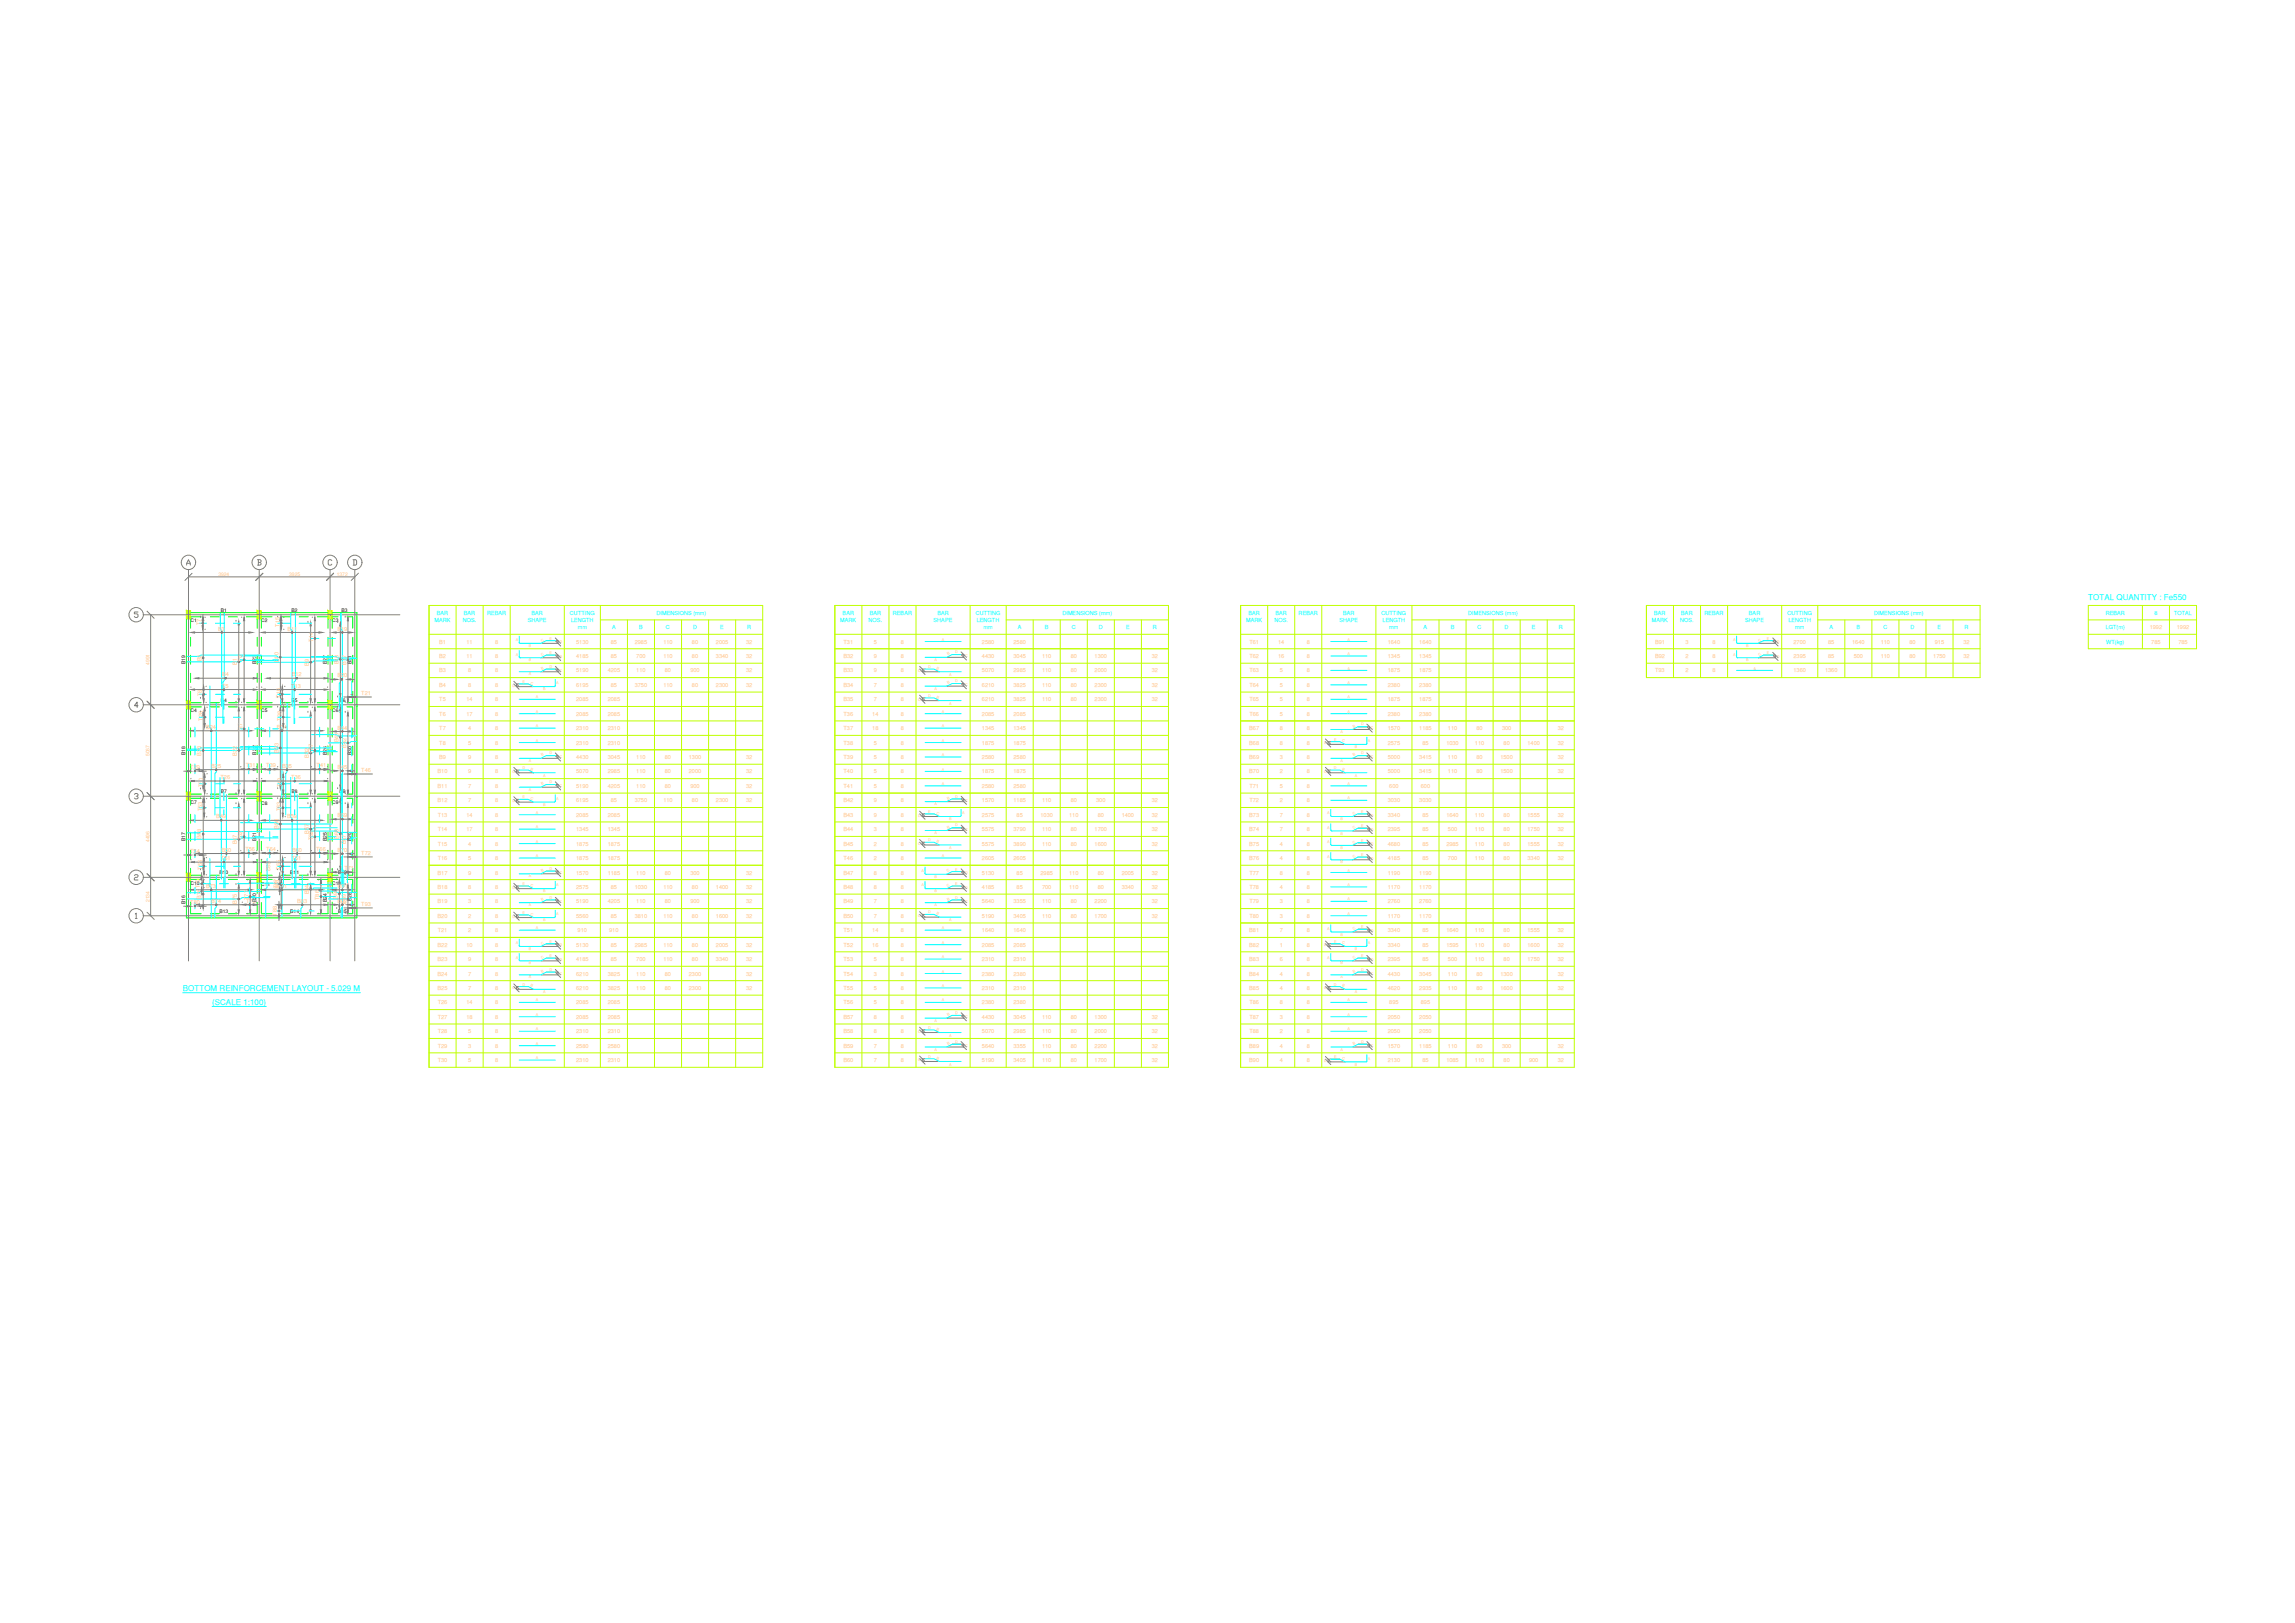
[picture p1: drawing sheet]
<svg xmlns="http://www.w3.org/2000/svg" width="420mm" height="297mm" viewBox="0 0 420 297" stroke-linecap="round" stroke-linejoin="round" font-family="sans-serif">
<defs><g id="words">
<g font-size="1.5" fill="#0ff">
<text x="382.3" y="109.8">TOTAL QUANTITY : Fe550</text>
<text x="33.5" y="181.4">BOTTOM REINFORCEMENT LAYOUT - 5.029 M</text>
<text x="38.8" y="183.9">(SCALE 1:100)</text>
</g>
<g font-size="1" fill="#0ff">
<text x="79.6" y="113.8">MARK</text>
<text x="80" y="112.5">BAR</text>
<text x="84.7" y="113.8">NOS.</text>
<text x="84.9" y="112.5">BAR</text>
<text x="89.2" y="112.5">REBAR</text>
<text x="96.6" y="113.8">SHAPE</text>
<text x="97.3" y="112.5">BAR</text>
<text x="104.3" y="112.5">CUTTING</text>
<text x="104.5" y="113.8">LENGTH</text>
<text x="120.2" y="112.5">DIMENSIONS (mm)</text>
<text x="153.8" y="113.8">MARK</text>
<text x="154.3" y="112.5">BAR</text>
<text x="159" y="113.8">NOS.</text>
<text x="159.2" y="112.5">BAR</text>
<text x="163.5" y="112.5">REBAR</text>
<text x="170.9" y="113.8">SHAPE</text>
<text x="171.6" y="112.5">BAR</text>
<text x="178.6" y="112.5">CUTTING</text>
<text x="178.8" y="113.8">LENGTH</text>
<text x="194.5" y="112.5">DIMENSIONS (mm)</text>
<text x="228.1" y="113.8">MARK</text>
<text x="228.6" y="112.5">BAR</text>
<text x="233.3" y="113.8">NOS.</text>
<text x="233.5" y="112.5">BAR</text>
<text x="237.8" y="112.5">REBAR</text>
<text x="245.2" y="113.8">SHAPE</text>
<text x="245.9" y="112.5">BAR</text>
<text x="252.9" y="112.5">CUTTING</text>
<text x="253.1" y="113.8">LENGTH</text>
<text x="268.8" y="112.5">DIMENSIONS (mm)</text>
<text x="302.4" y="113.8">MARK</text>
<text x="302.8" y="112.5">BAR</text>
<text x="307.6" y="113.8">NOS.</text>
<text x="307.8" y="112.5">BAR</text>
<text x="312" y="112.5">REBAR</text>
<text x="319.5" y="113.8">SHAPE</text>
<text x="320.2" y="112.5">BAR</text>
<text x="327.2" y="112.5">CUTTING</text>
<text x="327.4" y="113.8">LENGTH</text>
<text x="343.1" y="112.5">DIMENSIONS (mm)</text>
<text x="385.5" y="112.5">REBAR</text>
<text x="394.4" y="112.5">8</text>
<text x="398" y="112.5">TOTAL</text>
<text x="105.8" y="115.1">mm</text>
<text x="112.1" y="115.1">A</text>
<text x="117" y="115.1">B</text>
<text x="121.9" y="115.1">C</text>
<text x="126.9" y="115.1">D</text>
<text x="131.9" y="115.1">E</text>
<text x="136.8" y="115.1">R</text>
<text x="180.1" y="115.1">mm</text>
<text x="186.3" y="115.1">A</text>
<text x="191.3" y="115.1">B</text>
<text x="196.2" y="115.1">C</text>
<text x="201.2" y="115.1">D</text>
<text x="206.1" y="115.1">E</text>
<text x="211.1" y="115.1">R</text>
<text x="254.3" y="115.1">mm</text>
<text x="260.6" y="115.1">A</text>
<text x="265.6" y="115.1">B</text>
<text x="270.5" y="115.1">C</text>
<text x="275.5" y="115.1">D</text>
<text x="280.4" y="115.1">E</text>
<text x="285.4" y="115.1">R</text>
<text x="328.6" y="115.1">mm</text>
<text x="334.9" y="115.1">A</text>
<text x="339.9" y="115.1">B</text>
<text x="344.8" y="115.1">C</text>
<text x="349.8" y="115.1">D</text>
<text x="354.7" y="115.1">E</text>
<text x="359.7" y="115.1">R</text>
<text x="385.5" y="115.1">LGT(m)</text>
<text x="385.6" y="117.8">WT(kg)</text>
</g>
<g font-size="1" fill="#ffbf7f">
<text x="36.8" y="114.4" transform="rotate(-90 36.8 114.4)">T7</text>
<text x="39.9" y="115.4">B3</text>
<text x="51.1" y="114.7" transform="rotate(-90 51.1 114.7)">T15</text>
<text x="52.6" y="115.4">B11</text>
<text x="57.3" y="117.5" transform="rotate(-90 57.3 117.5)">T14</text>
<text x="61.8" y="115.4">B19</text>
<text x="80.4" y="117.8">B1</text>
<text x="85.4" y="117.8">11</text>
<text x="90.6" y="117.8">8</text>
<text x="105.5" y="117.8">5130</text>
<text x="111.8" y="117.8">85</text>
<text x="116.2" y="117.8">2985</text>
<text x="121.4" y="117.8">110</text>
<text x="126.7" y="117.8">80</text>
<text x="131.1" y="117.8">2005</text>
<text x="136.6" y="117.8">32</text>
<text x="154.4" y="117.8">T31</text>
<text x="160" y="117.8">5</text>
<text x="164.9" y="117.8">8</text>
<text x="179.8" y="117.8">2580</text>
<text x="185.5" y="117.8">2580</text>
<text x="228.7" y="117.8">T61</text>
<text x="234" y="117.8">14</text>
<text x="239.2" y="117.8">8</text>
<text x="254.1" y="117.8">1640</text>
<text x="259.8" y="117.8">1640</text>
<text x="303" y="117.8">B91</text>
<text x="308.6" y="117.8">3</text>
<text x="313.5" y="117.8">8</text>
<text x="328.4" y="117.8">2700</text>
<text x="334.7" y="117.8">85</text>
<text x="339.1" y="117.8">1640</text>
<text x="344.3" y="117.8">110</text>
<text x="349.6" y="117.8">80</text>
<text x="354.2" y="117.8">915</text>
<text x="359.5" y="117.8">32</text>
<text x="393.6" y="115.1">1992</text>
<text x="393.9" y="117.8">785</text>
<text x="398.5" y="115.1">1992</text>
<text x="398.8" y="117.8">785</text>
<text x="36.9" y="121" transform="rotate(-90 36.9 121)">B2</text>
<text x="40.6" y="125.9">T5</text>
<text x="40.7" y="123.8">B4</text>
<text x="43.4" y="121.7" transform="rotate(-90 43.4 121.7)">B1</text>
<text x="44.3" y="121.1" transform="rotate(-90 44.3 121.1)">T6</text>
<text x="51" y="121.2" transform="rotate(-90 51 121.2)">B10</text>
<text x="53.3" y="125.9">T13</text>
<text x="53.4" y="123.8">B12</text>
<text x="56.5" y="121.8" transform="rotate(-90 56.5 121.8)">B9</text>
<text x="61.8" y="124">B20</text>
<text x="62" y="121.6" transform="rotate(-90 62 121.6)">B18</text>
<text x="63.4" y="121.7" transform="rotate(-90 63.4 121.7)">B17</text>
<text x="80.4" y="120.4">B2</text>
<text x="80.4" y="123.1">B3</text>
<text x="80.4" y="125.7">B4</text>
<text x="85.4" y="120.4">11</text>
<text x="85.7" y="123.1">8</text>
<text x="85.7" y="125.7">8</text>
<text x="90.6" y="120.4">8</text>
<text x="90.6" y="123.1">8</text>
<text x="90.6" y="125.7">8</text>
<text x="105.5" y="120.4">4185</text>
<text x="105.5" y="123.1">5190</text>
<text x="105.5" y="125.7">6195</text>
<text x="111.3" y="123.1">4205</text>
<text x="111.8" y="120.4">85</text>
<text x="111.8" y="125.7">85</text>
<text x="116.2" y="125.7">3750</text>
<text x="116.5" y="120.4">700</text>
<text x="116.5" y="123.1">110</text>
<text x="121.4" y="120.4">110</text>
<text x="121.4" y="125.7">110</text>
<text x="121.7" y="123.1">80</text>
<text x="126.4" y="123.1">900</text>
<text x="126.7" y="120.4">80</text>
<text x="126.7" y="125.7">80</text>
<text x="131.1" y="120.4">3340</text>
<text x="131.1" y="125.7">2300</text>
<text x="136.6" y="120.4">32</text>
<text x="136.6" y="123.1">32</text>
<text x="136.6" y="125.7">32</text>
<text x="154.4" y="120.4">B32</text>
<text x="154.4" y="123.1">B33</text>
<text x="154.4" y="125.7">B34</text>
<text x="160" y="120.4">9</text>
<text x="160" y="123.1">9</text>
<text x="160" y="125.7">7</text>
<text x="164.9" y="120.4">8</text>
<text x="164.9" y="123.1">8</text>
<text x="164.9" y="125.7">8</text>
<text x="179.8" y="120.4">4430</text>
<text x="179.8" y="123.1">5070</text>
<text x="179.8" y="125.7">6210</text>
<text x="185.5" y="120.4">3045</text>
<text x="185.5" y="123.1">2985</text>
<text x="185.5" y="125.7">3825</text>
<text x="190.8" y="120.4">110</text>
<text x="190.8" y="123.1">110</text>
<text x="190.8" y="125.7">110</text>
<text x="196" y="120.4">80</text>
<text x="196" y="123.1">80</text>
<text x="196" y="125.7">80</text>
<text x="200.4" y="120.4">1300</text>
<text x="200.4" y="123.1">2000</text>
<text x="200.4" y="125.7">2300</text>
<text x="210.9" y="120.4">32</text>
<text x="210.9" y="123.1">32</text>
<text x="210.9" y="125.7">32</text>
<text x="228.7" y="120.4">T62</text>
<text x="228.7" y="123.1">T63</text>
<text x="228.7" y="125.7">T64</text>
<text x="234" y="120.4">16</text>
<text x="234.3" y="123.1">5</text>
<text x="234.3" y="125.7">5</text>
<text x="239.2" y="120.4">8</text>
<text x="239.2" y="123.1">8</text>
<text x="239.2" y="125.7">8</text>
<text x="254.1" y="120.4">1345</text>
<text x="254.1" y="123.1">1875</text>
<text x="254.1" y="125.7">2380</text>
<text x="259.8" y="120.4">1345</text>
<text x="259.8" y="123.1">1875</text>
<text x="259.8" y="125.7">2380</text>
<text x="303" y="120.4">B92</text>
<text x="303" y="123.1">T93</text>
<text x="308.6" y="120.4">2</text>
<text x="308.6" y="123.1">2</text>
<text x="313.5" y="120.4">8</text>
<text x="313.5" y="123.1">8</text>
<text x="328.4" y="120.4">2395</text>
<text x="328.4" y="123.1">1360</text>
<text x="334.1" y="123.1">1360</text>
<text x="334.7" y="120.4">85</text>
<text x="339.4" y="120.4">500</text>
<text x="344.3" y="120.4">110</text>
<text x="349.6" y="120.4">80</text>
<text x="353.9" y="120.4">1750</text>
<text x="359.5" y="120.4">32</text>
<text x="36.9" y="127.4" transform="rotate(-90 36.9 127.4)">T8</text>
<text x="37.1" y="131.9" transform="rotate(-90 37.1 131.9)">T28</text>
<text x="51.3" y="127.7" transform="rotate(-90 51.3 127.7)">T16</text>
<text x="51.5" y="131.9" transform="rotate(-90 51.5 131.9)">T38</text>
<text x="66.1" y="127.2">T21</text>
<text x="80.4" y="128.4">T5</text>
<text x="80.4" y="131">T6</text>
<text x="85.4" y="128.4">14</text>
<text x="85.4" y="131">17</text>
<text x="90.6" y="128.4">8</text>
<text x="90.6" y="131">8</text>
<text x="105.5" y="128.4">2085</text>
<text x="105.5" y="131">2085</text>
<text x="111.3" y="128.4">2085</text>
<text x="111.3" y="131">2085</text>
<text x="154.4" y="128.4">B35</text>
<text x="154.4" y="131">T36</text>
<text x="159.7" y="131">14</text>
<text x="160" y="128.4">7</text>
<text x="164.9" y="128.4">8</text>
<text x="164.9" y="131">8</text>
<text x="179.8" y="128.4">6210</text>
<text x="179.8" y="131">2085</text>
<text x="185.5" y="128.4">3825</text>
<text x="185.5" y="131">2085</text>
<text x="190.8" y="128.4">110</text>
<text x="196" y="128.4">80</text>
<text x="200.4" y="128.4">2300</text>
<text x="210.9" y="128.4">32</text>
<text x="228.7" y="128.4">T65</text>
<text x="228.7" y="131">T66</text>
<text x="234.3" y="128.4">5</text>
<text x="234.3" y="131">5</text>
<text x="239.2" y="128.4">8</text>
<text x="239.2" y="131">8</text>
<text x="254.1" y="128.4">1875</text>
<text x="254.1" y="131">2380</text>
<text x="259.8" y="128.4">1875</text>
<text x="259.8" y="131">2380</text>
<text x="37.7" y="133.4">B24</text>
<text x="44.4" y="134" transform="rotate(-90 44.4 134)">T27</text>
<text x="50.7" y="133.4">B34</text>
<text x="51" y="137.8" transform="rotate(-90 51 137.8)">B33</text>
<text x="57.3" y="138" transform="rotate(-90 57.3 138)">T37</text>
<text x="61.8" y="133.5">B44</text>
<text x="62" y="135.9" transform="rotate(-90 62 135.9)">B43</text>
<text x="63.4" y="136.9" transform="rotate(-90 63.4 136.9)">B42</text>
<text x="80.4" y="133.6">T7</text>
<text x="80.4" y="136.3">T8</text>
<text x="85.7" y="133.6">4</text>
<text x="85.7" y="136.3">5</text>
<text x="90.6" y="133.6">8</text>
<text x="90.6" y="136.3">8</text>
<text x="105.5" y="133.6">2310</text>
<text x="105.5" y="136.3">2310</text>
<text x="111.3" y="133.6">2310</text>
<text x="111.3" y="136.3">2310</text>
<text x="154.4" y="133.6">T37</text>
<text x="154.4" y="136.3">T38</text>
<text x="159.7" y="133.6">18</text>
<text x="160" y="136.3">5</text>
<text x="164.9" y="133.6">8</text>
<text x="164.9" y="136.3">8</text>
<text x="179.8" y="133.6">1345</text>
<text x="179.8" y="136.3">1875</text>
<text x="185.5" y="133.6">1345</text>
<text x="185.5" y="136.3">1875</text>
<text x="228.7" y="133.6">B67</text>
<text x="228.7" y="136.3">B68</text>
<text x="234.3" y="133.6">8</text>
<text x="234.3" y="136.3">8</text>
<text x="239.2" y="133.6">8</text>
<text x="239.2" y="136.3">8</text>
<text x="254.1" y="133.6">1570</text>
<text x="254.1" y="136.3">2575</text>
<text x="259.8" y="133.6">1185</text>
<text x="260.4" y="136.3">85</text>
<text x="264.8" y="136.3">1030</text>
<text x="265.1" y="133.6">110</text>
<text x="270" y="136.3">110</text>
<text x="270.3" y="133.6">80</text>
<text x="275" y="133.6">300</text>
<text x="275.3" y="136.3">80</text>
<text x="279.7" y="136.3">1400</text>
<text x="285.2" y="133.6">32</text>
<text x="285.2" y="136.3">32</text>
<text x="34.8" y="140.8">T29</text>
<text x="36.8" y="138.3" transform="rotate(-90 36.8 138.3)">B23</text>
<text x="38.7" y="140.5">B25</text>
<text x="40.4" y="142.6">T26</text>
<text x="43.4" y="138.3" transform="rotate(-90 43.4 138.3)">B22</text>
<text x="45" y="140.4">T31</text>
<text x="48.8" y="140.4">T39</text>
<text x="51.6" y="140.5">B35</text>
<text x="53.3" y="142.6">T36</text>
<text x="56.5" y="138.7" transform="rotate(-90 56.5 138.7)">B32</text>
<text x="58" y="140.4">T41</text>
<text x="61.8" y="140.7">B45</text>
<text x="66.1" y="141.3">T46</text>
<text x="80.1" y="141.6">B10</text>
<text x="80.4" y="138.9">B9</text>
<text x="85.7" y="138.9">9</text>
<text x="85.7" y="141.6">9</text>
<text x="90.6" y="138.9">8</text>
<text x="90.6" y="141.6">8</text>
<text x="105.5" y="138.9">4430</text>
<text x="105.5" y="141.6">5070</text>
<text x="111.3" y="138.9">3045</text>
<text x="111.3" y="141.6">2985</text>
<text x="116.5" y="138.9">110</text>
<text x="116.5" y="141.6">110</text>
<text x="121.7" y="138.9">80</text>
<text x="121.7" y="141.6">80</text>
<text x="126.1" y="138.9">1300</text>
<text x="126.1" y="141.6">2000</text>
<text x="136.6" y="138.9">32</text>
<text x="136.6" y="141.6">32</text>
<text x="154.4" y="138.9">T39</text>
<text x="154.4" y="141.6">T40</text>
<text x="160" y="138.9">5</text>
<text x="160" y="141.6">5</text>
<text x="164.9" y="138.9">8</text>
<text x="164.9" y="141.6">8</text>
<text x="179.8" y="138.9">2580</text>
<text x="179.8" y="141.6">1875</text>
<text x="185.5" y="138.9">2580</text>
<text x="185.5" y="141.6">1875</text>
<text x="228.7" y="138.9">B69</text>
<text x="228.7" y="141.6">B70</text>
<text x="234.3" y="138.9">3</text>
<text x="234.3" y="141.6">2</text>
<text x="239.2" y="138.9">8</text>
<text x="239.2" y="141.6">8</text>
<text x="254.1" y="138.9">5000</text>
<text x="254.1" y="141.6">5000</text>
<text x="259.8" y="138.9">3415</text>
<text x="259.8" y="141.6">3415</text>
<text x="265.1" y="138.9">110</text>
<text x="265.1" y="141.6">110</text>
<text x="270.3" y="138.9">80</text>
<text x="270.3" y="141.6">80</text>
<text x="274.7" y="138.9">1500</text>
<text x="274.7" y="141.6">1500</text>
<text x="285.2" y="138.9">32</text>
<text x="285.2" y="141.6">32</text>
<text x="37" y="148.4" transform="rotate(-90 37 148.4)">T53</text>
<text x="37.1" y="144.1" transform="rotate(-90 37.1 144.1)">T30</text>
<text x="39.6" y="149.8">B49</text>
<text x="51.4" y="148.4" transform="rotate(-90 51.4 148.4)">T63</text>
<text x="51.5" y="144.1" transform="rotate(-90 51.5 144.1)">T40</text>
<text x="52.6" y="149.8">B59</text>
<text x="61.8" y="149.6">B69</text>
<text x="80.1" y="144.2">B11</text>
<text x="80.1" y="146.8">B12</text>
<text x="80.1" y="149.5">T13</text>
<text x="85.4" y="149.5">14</text>
<text x="85.7" y="144.2">7</text>
<text x="85.7" y="146.8">7</text>
<text x="90.6" y="144.2">8</text>
<text x="90.6" y="146.8">8</text>
<text x="90.6" y="149.5">8</text>
<text x="105.5" y="144.2">5190</text>
<text x="105.5" y="146.8">6195</text>
<text x="105.5" y="149.5">2085</text>
<text x="111.3" y="144.2">4205</text>
<text x="111.3" y="149.5">2085</text>
<text x="111.8" y="146.8">85</text>
<text x="116.2" y="146.8">3750</text>
<text x="116.5" y="144.2">110</text>
<text x="121.4" y="146.8">110</text>
<text x="121.7" y="144.2">80</text>
<text x="126.4" y="144.2">900</text>
<text x="126.7" y="146.8">80</text>
<text x="131.1" y="146.8">2300</text>
<text x="136.6" y="144.2">32</text>
<text x="136.6" y="146.8">32</text>
<text x="154.4" y="146.8">B42</text>
<text x="154.4" y="149.5">B43</text>
<text x="154.4" y="144.2">T41</text>
<text x="160" y="144.2">5</text>
<text x="160" y="146.8">9</text>
<text x="160" y="149.5">9</text>
<text x="164.9" y="144.2">8</text>
<text x="164.9" y="146.8">8</text>
<text x="164.9" y="149.5">8</text>
<text x="179.8" y="144.2">2580</text>
<text x="179.8" y="146.8">1570</text>
<text x="179.8" y="149.5">2575</text>
<text x="185.5" y="144.2">2580</text>
<text x="185.5" y="146.8">1185</text>
<text x="186.1" y="149.5">85</text>
<text x="190.5" y="149.5">1030</text>
<text x="190.8" y="146.8">110</text>
<text x="195.7" y="149.5">110</text>
<text x="196" y="146.8">80</text>
<text x="200.7" y="146.8">300</text>
<text x="201" y="149.5">80</text>
<text x="205.4" y="149.5">1400</text>
<text x="210.9" y="146.8">32</text>
<text x="210.9" y="149.5">32</text>
<text x="228.7" y="149.5">B73</text>
<text x="228.7" y="144.2">T71</text>
<text x="228.7" y="146.8">T72</text>
<text x="234.3" y="144.2">5</text>
<text x="234.3" y="146.8">2</text>
<text x="234.3" y="149.5">7</text>
<text x="239.2" y="144.2">8</text>
<text x="239.2" y="146.8">8</text>
<text x="239.2" y="149.5">8</text>
<text x="254.1" y="146.8">3030</text>
<text x="254.1" y="149.5">3340</text>
<text x="254.3" y="144.2">600</text>
<text x="259.8" y="146.8">3030</text>
<text x="260.1" y="144.2">600</text>
<text x="260.4" y="149.5">85</text>
<text x="264.8" y="149.5">1640</text>
<text x="270" y="149.5">110</text>
<text x="275.3" y="149.5">80</text>
<text x="279.7" y="149.5">1555</text>
<text x="285.2" y="149.5">32</text>
<text x="36.8" y="153.6" transform="rotate(-90 36.8 153.6)">B48</text>
<text x="40.5" y="155.9">B50</text>
<text x="43.4" y="154.5" transform="rotate(-90 43.4 154.5)">B47</text>
<text x="44.3" y="153.8" transform="rotate(-90 44.3 153.8)">T52</text>
<text x="44.9" y="155.8">T56</text>
<text x="48.8" y="155.8">T64</text>
<text x="51" y="151.7" transform="rotate(-90 51 151.7)">B58</text>
<text x="53.5" y="155.9">B60</text>
<text x="56.5" y="152.7" transform="rotate(-90 56.5 152.7)">B57</text>
<text x="57.3" y="153.8" transform="rotate(-90 57.3 153.8)">T62</text>
<text x="57.9" y="155.8">T66</text>
<text x="61.8" y="155.9">B70</text>
<text x="62" y="153.5" transform="rotate(-90 62 153.5)">B68</text>
<text x="63.3" y="154.5" transform="rotate(-90 63.3 154.5)">B67</text>
<text x="80.1" y="152.1">T14</text>
<text x="80.1" y="154.8">T15</text>
<text x="85.4" y="152.1">17</text>
<text x="85.7" y="154.8">4</text>
<text x="90.6" y="152.1">8</text>
<text x="90.6" y="154.8">8</text>
<text x="105.5" y="152.1">1345</text>
<text x="105.5" y="154.8">1875</text>
<text x="111.3" y="152.1">1345</text>
<text x="111.3" y="154.8">1875</text>
<text x="154.4" y="152.1">B44</text>
<text x="154.4" y="154.8">B45</text>
<text x="160" y="152.1">3</text>
<text x="160" y="154.8">2</text>
<text x="164.9" y="152.1">8</text>
<text x="164.9" y="154.8">8</text>
<text x="179.8" y="152.1">5575</text>
<text x="179.8" y="154.8">5575</text>
<text x="185.5" y="152.1">3790</text>
<text x="185.5" y="154.8">3890</text>
<text x="190.8" y="152.1">110</text>
<text x="190.8" y="154.8">110</text>
<text x="196" y="152.1">80</text>
<text x="196" y="154.8">80</text>
<text x="200.4" y="152.1">1700</text>
<text x="200.4" y="154.8">1600</text>
<text x="210.9" y="152.1">32</text>
<text x="210.9" y="154.8">32</text>
<text x="228.7" y="152.1">B74</text>
<text x="228.7" y="154.8">B75</text>
<text x="234.3" y="152.1">7</text>
<text x="234.3" y="154.8">4</text>
<text x="239.2" y="152.1">8</text>
<text x="239.2" y="154.8">8</text>
<text x="254.1" y="152.1">2395</text>
<text x="254.1" y="154.8">4680</text>
<text x="260.4" y="152.1">85</text>
<text x="260.4" y="154.8">85</text>
<text x="264.8" y="154.8">2985</text>
<text x="265.1" y="152.1">500</text>
<text x="270" y="152.1">110</text>
<text x="270" y="154.8">110</text>
<text x="275.3" y="152.1">80</text>
<text x="275.3" y="154.8">80</text>
<text x="279.7" y="152.1">1750</text>
<text x="279.7" y="154.8">1555</text>
<text x="285.2" y="152.1">32</text>
<text x="285.2" y="154.8">32</text>
<text x="34.8" y="156.1">T54</text>
<text x="37" y="159.2" transform="rotate(-90 37 159.2)">T55</text>
<text x="40.5" y="157.4">T51</text>
<text x="48.8" y="157.5" transform="rotate(90 48.8 157.5)">B82</text>
<text x="51.4" y="159.2" transform="rotate(-90 51.4 159.2)">T65</text>
<text x="53.4" y="157.4">T61</text>
<text x="63.1" y="159.3">T71</text>
<text x="66.1" y="156.5">T72</text>
<text x="80.1" y="160.1">B17</text>
<text x="80.1" y="157.4">T16</text>
<text x="85.7" y="157.4">5</text>
<text x="85.7" y="160.1">9</text>
<text x="90.6" y="157.4">8</text>
<text x="90.6" y="160.1">8</text>
<text x="105.5" y="157.4">1875</text>
<text x="105.5" y="160.1">1570</text>
<text x="111.3" y="157.4">1875</text>
<text x="111.3" y="160.1">1185</text>
<text x="116.5" y="160.1">110</text>
<text x="121.7" y="160.1">80</text>
<text x="126.4" y="160.1">300</text>
<text x="136.6" y="160.1">32</text>
<text x="154.4" y="160.1">B47</text>
<text x="154.4" y="157.4">T46</text>
<text x="160" y="157.4">2</text>
<text x="160" y="160.1">8</text>
<text x="164.9" y="157.4">8</text>
<text x="164.9" y="160.1">8</text>
<text x="179.8" y="157.4">2605</text>
<text x="179.8" y="160.1">5130</text>
<text x="185.5" y="157.4">2605</text>
<text x="186.1" y="160.1">85</text>
<text x="190.5" y="160.1">2985</text>
<text x="195.7" y="160.1">110</text>
<text x="201" y="160.1">80</text>
<text x="205.4" y="160.1">2005</text>
<text x="210.9" y="160.1">32</text>
<text x="228.7" y="157.4">B76</text>
<text x="228.7" y="160.1">T77</text>
<text x="234.3" y="157.4">4</text>
<text x="234.3" y="160.1">8</text>
<text x="239.2" y="157.4">8</text>
<text x="239.2" y="160.1">8</text>
<text x="254.1" y="157.4">4185</text>
<text x="254.1" y="160.1">1190</text>
<text x="259.8" y="160.1">1190</text>
<text x="260.4" y="157.4">85</text>
<text x="265.1" y="157.4">700</text>
<text x="270" y="157.4">110</text>
<text x="275.3" y="157.4">80</text>
<text x="279.7" y="157.4">3340</text>
<text x="285.2" y="157.4">32</text>
<text x="34.8" y="165.5">T80</text>
<text x="36.6" y="162.6" transform="rotate(-90 36.6 162.6)">T79</text>
<text x="36.8" y="164.6" transform="rotate(-90 36.8 164.6)">B76</text>
<text x="37.7" y="162.5">B73</text>
<text x="38.7" y="165.3">B74</text>
<text x="43.4" y="165.4" transform="rotate(-90 43.4 165.4)">B75</text>
<text x="45.1" y="165.2">T78</text>
<text x="45.5" y="164.7" transform="rotate(-90 45.5 164.7)">T77</text>
<text x="50.7" y="167.6" transform="rotate(-90 50.7 167.6)">T88</text>
<text x="50.8" y="162.5">B81</text>
<text x="50.8" y="162.6" transform="rotate(-90 50.8 162.6)">T87</text>
<text x="51.1" y="162.8" transform="rotate(-90 51.1 162.8)">B85</text>
<text x="54.4" y="165.2">B83</text>
<text x="56.5" y="163.7" transform="rotate(-90 56.5 163.7)">B84</text>
<text x="58.4" y="164.7" transform="rotate(-90 58.4 164.7)">T86</text>
<text x="61.8" y="165.2">B92</text>
<text x="61.8" y="164.5" transform="rotate(-90 61.8 164.5)">B90</text>
<text x="61.9" y="162.5">B91</text>
<text x="63.3" y="165.4" transform="rotate(-90 63.3 165.4)">B89</text>
<text x="66.1" y="165.8">T93</text>
<text x="80.1" y="162.7">B18</text>
<text x="80.1" y="165.3">B19</text>
<text x="80.1" y="168">B20</text>
<text x="85.7" y="162.7">8</text>
<text x="85.7" y="165.3">3</text>
<text x="85.7" y="168">2</text>
<text x="90.6" y="162.7">8</text>
<text x="90.6" y="165.3">8</text>
<text x="90.6" y="168">8</text>
<text x="105.5" y="162.7">2575</text>
<text x="105.5" y="165.3">5190</text>
<text x="105.5" y="168">5560</text>
<text x="111.3" y="165.3">4205</text>
<text x="111.8" y="162.7">85</text>
<text x="111.8" y="168">85</text>
<text x="116.2" y="162.7">1030</text>
<text x="116.2" y="168">3810</text>
<text x="116.5" y="165.3">110</text>
<text x="121.4" y="162.7">110</text>
<text x="121.4" y="168">110</text>
<text x="121.7" y="165.3">80</text>
<text x="126.4" y="165.3">900</text>
<text x="126.7" y="162.7">80</text>
<text x="126.7" y="168">80</text>
<text x="131.1" y="162.7">1400</text>
<text x="131.1" y="168">1600</text>
<text x="136.6" y="162.7">32</text>
<text x="136.6" y="165.3">32</text>
<text x="136.6" y="168">32</text>
<text x="154.4" y="162.7">B48</text>
<text x="154.4" y="165.3">B49</text>
<text x="154.4" y="168">B50</text>
<text x="160" y="162.7">8</text>
<text x="160" y="165.3">7</text>
<text x="160" y="168">7</text>
<text x="164.9" y="162.7">8</text>
<text x="164.9" y="165.3">8</text>
<text x="164.9" y="168">8</text>
<text x="179.8" y="162.7">4185</text>
<text x="179.8" y="165.3">5640</text>
<text x="179.8" y="168">5190</text>
<text x="185.5" y="165.3">3355</text>
<text x="185.5" y="168">3405</text>
<text x="186.1" y="162.7">85</text>
<text x="190.8" y="162.7">700</text>
<text x="190.8" y="165.3">110</text>
<text x="190.8" y="168">110</text>
<text x="195.7" y="162.7">110</text>
<text x="196" y="165.3">80</text>
<text x="196" y="168">80</text>
<text x="200.4" y="165.3">2200</text>
<text x="200.4" y="168">1700</text>
<text x="201" y="162.7">80</text>
<text x="205.4" y="162.7">3340</text>
<text x="210.9" y="162.7">32</text>
<text x="210.9" y="165.3">32</text>
<text x="210.9" y="168">32</text>
<text x="228.7" y="162.7">T78</text>
<text x="228.7" y="165.3">T79</text>
<text x="228.7" y="168">T80</text>
<text x="234.3" y="162.7">4</text>
<text x="234.3" y="165.3">3</text>
<text x="234.3" y="168">3</text>
<text x="239.2" y="162.7">8</text>
<text x="239.2" y="165.3">8</text>
<text x="239.2" y="168">8</text>
<text x="254.1" y="162.7">1170</text>
<text x="254.1" y="165.3">2760</text>
<text x="254.1" y="168">1170</text>
<text x="259.8" y="162.7">1170</text>
<text x="259.8" y="165.3">2760</text>
<text x="259.8" y="168">1170</text>
<text x="80.1" y="173.3">B22</text>
<text x="80.1" y="170.6">T21</text>
<text x="85.4" y="173.3">10</text>
<text x="85.7" y="170.6">2</text>
<text x="90.6" y="170.6">8</text>
<text x="90.6" y="173.3">8</text>
<text x="105.5" y="173.3">5130</text>
<text x="105.8" y="170.6">910</text>
<text x="111.5" y="170.6">910</text>
<text x="111.8" y="173.3">85</text>
<text x="116.2" y="173.3">2985</text>
<text x="121.4" y="173.3">110</text>
<text x="126.7" y="173.3">80</text>
<text x="131.1" y="173.3">2005</text>
<text x="136.6" y="173.3">32</text>
<text x="154.4" y="170.6">T51</text>
<text x="154.4" y="173.3">T52</text>
<text x="159.7" y="170.6">14</text>
<text x="159.7" y="173.3">16</text>
<text x="164.9" y="170.6">8</text>
<text x="164.9" y="173.3">8</text>
<text x="179.8" y="170.6">1640</text>
<text x="179.8" y="173.3">2085</text>
<text x="185.5" y="170.6">1640</text>
<text x="185.5" y="173.3">2085</text>
<text x="228.7" y="170.6">B81</text>
<text x="228.7" y="173.3">B82</text>
<text x="234.3" y="170.6">7</text>
<text x="234.3" y="173.3">1</text>
<text x="239.2" y="170.6">8</text>
<text x="239.2" y="173.3">8</text>
<text x="254.1" y="170.6">3340</text>
<text x="254.1" y="173.3">3340</text>
<text x="260.4" y="170.6">85</text>
<text x="260.4" y="173.3">85</text>
<text x="264.8" y="170.6">1640</text>
<text x="264.8" y="173.3">1595</text>
<text x="270" y="170.6">110</text>
<text x="270" y="173.3">110</text>
<text x="275.3" y="170.6">80</text>
<text x="275.3" y="173.3">80</text>
<text x="279.7" y="170.6">1555</text>
<text x="279.7" y="173.3">1600</text>
<text x="285.2" y="170.6">32</text>
<text x="285.2" y="173.3">32</text>
<text x="80.1" y="175.9">B23</text>
<text x="80.1" y="178.5">B24</text>
<text x="85.7" y="175.9">9</text>
<text x="85.7" y="178.5">7</text>
<text x="90.6" y="175.9">8</text>
<text x="90.6" y="178.5">8</text>
<text x="105.5" y="175.9">4185</text>
<text x="105.5" y="178.5">6210</text>
<text x="111.3" y="178.5">3825</text>
<text x="111.8" y="175.9">85</text>
<text x="116.5" y="175.9">700</text>
<text x="116.5" y="178.5">110</text>
<text x="121.4" y="175.9">110</text>
<text x="121.7" y="178.5">80</text>
<text x="126.1" y="178.5">2300</text>
<text x="126.7" y="175.9">80</text>
<text x="131.1" y="175.9">3340</text>
<text x="136.6" y="175.9">32</text>
<text x="136.6" y="178.5">32</text>
<text x="154.4" y="175.9">T53</text>
<text x="154.4" y="178.5">T54</text>
<text x="160" y="175.9">5</text>
<text x="160" y="178.5">3</text>
<text x="164.9" y="175.9">8</text>
<text x="164.9" y="178.5">8</text>
<text x="179.8" y="175.9">2310</text>
<text x="179.8" y="178.5">2380</text>
<text x="185.5" y="175.9">2310</text>
<text x="185.5" y="178.5">2380</text>
<text x="228.7" y="175.9">B83</text>
<text x="228.7" y="178.5">B84</text>
<text x="234.3" y="175.9">6</text>
<text x="234.3" y="178.5">4</text>
<text x="239.2" y="175.9">8</text>
<text x="239.2" y="178.5">8</text>
<text x="254.1" y="175.9">2395</text>
<text x="254.1" y="178.5">4430</text>
<text x="259.8" y="178.5">3045</text>
<text x="260.4" y="175.9">85</text>
<text x="265.1" y="175.9">500</text>
<text x="265.1" y="178.5">110</text>
<text x="270" y="175.9">110</text>
<text x="270.3" y="178.5">80</text>
<text x="274.7" y="178.5">1300</text>
<text x="275.3" y="175.9">80</text>
<text x="279.7" y="175.9">1750</text>
<text x="285.2" y="175.9">32</text>
<text x="285.2" y="178.5">32</text>
<text x="80.1" y="181.2">B25</text>
<text x="80.1" y="183.8">T26</text>
<text x="85.4" y="183.8">14</text>
<text x="85.7" y="181.2">7</text>
<text x="90.6" y="181.2">8</text>
<text x="90.6" y="183.8">8</text>
<text x="105.5" y="181.2">6210</text>
<text x="105.5" y="183.8">2085</text>
<text x="111.3" y="181.2">3825</text>
<text x="111.3" y="183.8">2085</text>
<text x="116.5" y="181.2">110</text>
<text x="121.7" y="181.2">80</text>
<text x="126.1" y="181.2">2300</text>
<text x="136.6" y="181.2">32</text>
<text x="154.4" y="181.2">T55</text>
<text x="154.4" y="183.8">T56</text>
<text x="160" y="181.2">5</text>
<text x="160" y="183.8">5</text>
<text x="164.9" y="181.2">8</text>
<text x="164.9" y="183.8">8</text>
<text x="179.8" y="181.2">2310</text>
<text x="179.8" y="183.8">2380</text>
<text x="185.5" y="181.2">2310</text>
<text x="185.5" y="183.8">2380</text>
<text x="228.7" y="181.2">B85</text>
<text x="228.7" y="183.8">T86</text>
<text x="234.3" y="181.2">4</text>
<text x="234.3" y="183.8">8</text>
<text x="239.2" y="181.2">8</text>
<text x="239.2" y="183.8">8</text>
<text x="254.1" y="181.2">4620</text>
<text x="254.3" y="183.8">895</text>
<text x="259.8" y="181.2">2935</text>
<text x="260.1" y="183.8">895</text>
<text x="265.1" y="181.2">110</text>
<text x="270.3" y="181.2">80</text>
<text x="274.7" y="181.2">1600</text>
<text x="285.2" y="181.2">32</text>
<text x="80.1" y="186.5">T27</text>
<text x="80.1" y="189.1">T28</text>
<text x="80.1" y="191.7">T29</text>
<text x="85.4" y="186.5">18</text>
<text x="85.7" y="189.1">5</text>
<text x="85.7" y="191.7">3</text>
<text x="90.6" y="186.5">8</text>
<text x="90.6" y="189.1">8</text>
<text x="90.6" y="191.7">8</text>
<text x="105.5" y="186.5">2085</text>
<text x="105.5" y="189.1">2310</text>
<text x="105.5" y="191.7">2580</text>
<text x="111.3" y="186.5">2085</text>
<text x="111.3" y="189.1">2310</text>
<text x="111.3" y="191.7">2580</text>
<text x="154.4" y="186.5">B57</text>
<text x="154.4" y="189.1">B58</text>
<text x="154.4" y="191.7">B59</text>
<text x="160" y="186.5">8</text>
<text x="160" y="189.1">8</text>
<text x="160" y="191.7">7</text>
<text x="164.9" y="186.5">8</text>
<text x="164.9" y="189.1">8</text>
<text x="164.9" y="191.7">8</text>
<text x="179.8" y="186.5">4430</text>
<text x="179.8" y="189.1">5070</text>
<text x="179.8" y="191.7">5640</text>
<text x="185.5" y="186.5">3045</text>
<text x="185.5" y="189.1">2985</text>
<text x="185.5" y="191.7">3355</text>
<text x="190.8" y="186.5">110</text>
<text x="190.8" y="189.1">110</text>
<text x="190.8" y="191.7">110</text>
<text x="196" y="186.5">80</text>
<text x="196" y="189.1">80</text>
<text x="196" y="191.7">80</text>
<text x="200.4" y="186.5">1300</text>
<text x="200.4" y="189.1">2000</text>
<text x="200.4" y="191.7">2200</text>
<text x="210.9" y="186.5">32</text>
<text x="210.9" y="189.1">32</text>
<text x="210.9" y="191.7">32</text>
<text x="228.7" y="191.7">B89</text>
<text x="228.7" y="186.5">T87</text>
<text x="228.7" y="189.1">T88</text>
<text x="234.3" y="186.5">3</text>
<text x="234.3" y="189.1">2</text>
<text x="234.3" y="191.7">4</text>
<text x="239.2" y="186.5">8</text>
<text x="239.2" y="189.1">8</text>
<text x="239.2" y="191.7">8</text>
<text x="254.1" y="186.5">2050</text>
<text x="254.1" y="189.1">2050</text>
<text x="254.1" y="191.7">1570</text>
<text x="259.8" y="186.5">2050</text>
<text x="259.8" y="189.1">2050</text>
<text x="259.8" y="191.7">1185</text>
<text x="265.1" y="191.7">110</text>
<text x="270.3" y="191.7">80</text>
<text x="275" y="191.7">300</text>
<text x="285.2" y="191.7">32</text>
<text x="80.1" y="194.4">T30</text>
<text x="85.7" y="194.4">5</text>
<text x="90.6" y="194.4">8</text>
<text x="105.5" y="194.4">2310</text>
<text x="111.3" y="194.4">2310</text>
<text x="154.4" y="194.4">B60</text>
<text x="160" y="194.4">7</text>
<text x="164.9" y="194.4">8</text>
<text x="179.8" y="194.4">5190</text>
<text x="185.5" y="194.4">3405</text>
<text x="190.8" y="194.4">110</text>
<text x="196" y="194.4">80</text>
<text x="200.4" y="194.4">1700</text>
<text x="210.9" y="194.4">32</text>
<text x="228.7" y="194.4">B90</text>
<text x="234.3" y="194.4">4</text>
<text x="239.2" y="194.4">8</text>
<text x="254.1" y="194.4">2130</text>
<text x="260.4" y="194.4">85</text>
<text x="264.8" y="194.4">1085</text>
<text x="270" y="194.4">110</text>
<text x="275.3" y="194.4">80</text>
<text x="279.9" y="194.4">900</text>
<text x="285.2" y="194.4">32</text>
</g>
<g font-size=".9" fill="#ffbf7f">
<text x="40" y="105.4">3924</text>
<text x="52.9" y="105.4">3925</text>
<text x="61.7" y="105.4">1372</text>
<text x="27.4" y="121.7" transform="rotate(-90 27.4 121.7)">4991</text>
<text x="27.4" y="138.4" transform="rotate(-90 27.4 138.4)">5067</text>
<text x="27.4" y="154.1" transform="rotate(-90 27.4 154.1)">4496</text>
<text x="27.4" y="165.1" transform="rotate(-90 27.4 165.1)">2134</text>
</g>
<g font-size=".9">
<text x="34.9" y="113.9">C1</text>
<text x="40.4" y="111.9">B1</text>
<text x="47.8" y="113.9">C2</text>
<text x="53.4" y="111.9">B2</text>
<text x="60.8" y="113.9">C3</text>
<text x="62.5" y="111.9">B3</text>
<text x="33.9" y="121.6" transform="rotate(-90 33.9 121.6)">B19</text>
<text x="46.9" y="121.6" transform="rotate(-90 46.9 121.6)">B23</text>
<text x="59.8" y="121.6" transform="rotate(-90 59.8 121.6)">B27</text>
<text x="64.4" y="121.6" transform="rotate(-90 64.4 121.6)">B31</text>
<text x="34.9" y="130.4">C4</text>
<text x="40.4" y="128.4">B4</text>
<text x="47.8" y="130.4">C5</text>
<text x="53.4" y="128.4">B5</text>
<text x="60.8" y="130.4">C6</text>
<text x="62.1" y="128.4">B6</text>
<text x="33.9" y="138.2" transform="rotate(-90 33.9 138.2)">B18</text>
<text x="46.9" y="138.1" transform="rotate(-90 46.9 138.1)">B22</text>
<text x="59.8" y="138.2" transform="rotate(-90 59.8 138.2)">B26</text>
<text x="64.4" y="138.2" transform="rotate(-90 64.4 138.2)">B30</text>
<text x="34.9" y="147.1">C7</text>
<text x="40.4" y="145.1">B7</text>
<text x="47.8" y="147.3">C8</text>
<text x="53.4" y="145.1">B8</text>
<text x="60.8" y="147.1">C9</text>
<text x="62.1" y="145.1">B9</text>
<text x="33.9" y="153.9" transform="rotate(-90 33.9 153.9)">B17</text>
<text x="46.9" y="153.9" transform="rotate(-90 46.9 153.9)">B21</text>
<text x="59.8" y="153.9" transform="rotate(-90 59.8 153.9)">B25</text>
<text x="64.4" y="153.9" transform="rotate(-90 64.4 153.9)">B29</text>
<text x="34.9" y="162">C10</text>
<text x="40.2" y="160">B10</text>
<text x="53.1" y="160">B11</text>
<text x="60.8" y="162">C12</text>
<text x="61.9" y="160">B12</text>
<text x="33.9" y="165.5" transform="rotate(-90 33.9 165.5)">B16</text>
<text x="40.2" y="167">B13</text>
<text x="46.9" y="165.1" transform="rotate(-90 46.9 165.1)">B20</text>
<text x="47.8" y="162.1">C11</text>
<text x="53.1" y="167">B14</text>
<text x="59.8" y="165.1" transform="rotate(-90 59.8 165.1)">B24</text>
<text x="61.9" y="167">B15</text>
<text x="64.4" y="164.9" transform="rotate(-90 64.4 164.9)">B28</text>
</g>
<g font-size=".7" fill="#ffbf7f">
<text x="94.4" y="117.3">A</text>
<text x="94.4" y="120">A</text>
<text x="96.8" y="118.4">B</text>
<text x="99.2" y="117.4" transform="rotate(-27 99.2 117.4)">C</text>
<text x="100.6" y="117.1">E</text>
<text x="100.6" y="119.7">E</text>
<text x="102.4" y="117.7">D</text>
<text x="172.4" y="117.3">A</text>
<text x="173.5" y="120" transform="rotate(-27 173.5 120)">B</text>
<text x="174.9" y="119.6">D</text>
<text x="246.7" y="117.3">A</text>
<text x="246.7" y="119.9">A</text>
<text x="317.3" y="117.3">A</text>
<text x="317.3" y="120">A</text>
<text x="319.7" y="118.4">B</text>
<text x="322.1" y="117.4" transform="rotate(-27 322.1 117.4)">C</text>
<text x="323.5" y="117.1">E</text>
<text x="323.5" y="119.7">E</text>
<text x="325.3" y="117.7">D</text>
<text x="93.8" y="125.7">D</text>
<text x="95.6" y="125">E</text>
<text x="96.8" y="121">B</text>
<text x="96.8" y="123.6">A</text>
<text x="97.1" y="125.1" transform="rotate(26 97.1 125.1)">C</text>
<text x="99.2" y="120.1" transform="rotate(-27 99.2 120.1)">C</text>
<text x="99.2" y="122.6" transform="rotate(-27 99.2 122.6)">B</text>
<text x="100.6" y="122.2">D</text>
<text x="101.8" y="125.3">A</text>
<text x="102.4" y="120.4">D</text>
<text x="102.4" y="122.9">C</text>
<text x="168.1" y="122.9">C</text>
<text x="169.9" y="122.3">D</text>
<text x="171.1" y="121">A</text>
<text x="171.4" y="122.4" transform="rotate(26 171.4 122.4)">B</text>
<text x="173.5" y="125.2" transform="rotate(-26 173.5 125.2)">B</text>
<text x="173.7" y="123.7">A</text>
<text x="174.9" y="124.8">D</text>
<text x="176.7" y="120.3">C</text>
<text x="176.7" y="125.6">C</text>
<text x="246.7" y="122.5">A</text>
<text x="246.7" y="125.2">A</text>
<text x="319.7" y="121">B</text>
<text x="321" y="122.5">A</text>
<text x="322.1" y="120.1" transform="rotate(-27 322.1 120.1)">C</text>
<text x="325.3" y="120.4">D</text>
<text x="98.1" y="127.8">A</text>
<text x="98.1" y="130.5">A</text>
<text x="99.4" y="126.3">B</text>
<text x="168.1" y="128.2">C</text>
<text x="169.9" y="127.6">D</text>
<text x="171.1" y="126.2">A</text>
<text x="171.4" y="127.7" transform="rotate(26 171.4 127.7)">B</text>
<text x="172.4" y="130.5">A</text>
<text x="173.7" y="129">A</text>
<text x="246.7" y="127.8">A</text>
<text x="246.7" y="130.5">A</text>
<text x="98.1" y="133.1">A</text>
<text x="98.1" y="135.7">A</text>
<text x="172.4" y="133.1">A</text>
<text x="172.4" y="135.7">A</text>
<text x="242.4" y="136.2">D</text>
<text x="244.2" y="135.6">E</text>
<text x="245.4" y="134.2">A</text>
<text x="245.7" y="135.7" transform="rotate(27 245.7 135.7)">C</text>
<text x="247.8" y="133.2" transform="rotate(-27 247.8 133.2)">B</text>
<text x="248" y="136.9">B</text>
<text x="249.2" y="132.8">D</text>
<text x="250.4" y="135.8">A</text>
<text x="251" y="133.5">C</text>
<text x="93.8" y="141.4">C</text>
<text x="95.6" y="140.8">D</text>
<text x="96.8" y="139.5">A</text>
<text x="97.1" y="140.9" transform="rotate(27 97.1 140.9)">B</text>
<text x="99.2" y="138.5" transform="rotate(-28 99.2 138.5)">B</text>
<text x="99.2" y="143.7" transform="rotate(-27 99.2 143.7)">B</text>
<text x="99.4" y="142.2">A</text>
<text x="100.6" y="138">D</text>
<text x="100.6" y="143.3">D</text>
<text x="102.4" y="138.8">C</text>
<text x="172.4" y="138.4">A</text>
<text x="172.4" y="141">A</text>
<text x="172.4" y="143.7">A</text>
<text x="242.4" y="141.4">C</text>
<text x="244.2" y="140.8">D</text>
<text x="245.4" y="139.5">A</text>
<text x="245.7" y="140.9" transform="rotate(27 245.7 140.9)">B</text>
<text x="246.7" y="143.7">A</text>
<text x="247.8" y="138.5" transform="rotate(-28 247.8 138.5)">B</text>
<text x="248" y="142.2">A</text>
<text x="249.2" y="138">D</text>
<text x="251" y="138.8">C</text>
<text x="93.8" y="146.8">D</text>
<text x="95.6" y="146.1">E</text>
<text x="96.8" y="144.7">A</text>
<text x="97.1" y="146.3" transform="rotate(27 97.1 146.3)">C</text>
<text x="98.1" y="148.9">A</text>
<text x="99.4" y="147.5">B</text>
<text x="101.8" y="146.4">A</text>
<text x="102.4" y="144.1">C</text>
<text x="168.1" y="149.4">D</text>
<text x="169.9" y="148.8">E</text>
<text x="171.1" y="147.4">A</text>
<text x="171.4" y="148.9" transform="rotate(27 171.4 148.9)">C</text>
<text x="173.5" y="146.4" transform="rotate(-26 173.5 146.4)">B</text>
<text x="174.9" y="146">D</text>
<text x="176.1" y="149">A</text>
<text x="176.7" y="146.7">C</text>
<text x="243" y="149">A</text>
<text x="246.7" y="146.3">A</text>
<text x="247.8" y="149.1" transform="rotate(-27 247.8 149.1)">C</text>
<text x="249.2" y="148.8">E</text>
<text x="251" y="149.4">D</text>
<text x="98.1" y="151.6">A</text>
<text x="98.1" y="154.2">A</text>
<text x="168.1" y="154.6">C</text>
<text x="169.9" y="154">D</text>
<text x="171.1" y="152.7">A</text>
<text x="171.4" y="154.1" transform="rotate(26 171.4 154.1)">B</text>
<text x="173.5" y="151.7" transform="rotate(-27 173.5 151.7)">B</text>
<text x="173.7" y="150.1">B</text>
<text x="173.7" y="155.4">A</text>
<text x="174.9" y="151.3">D</text>
<text x="176.7" y="152">C</text>
<text x="243" y="151.7">A</text>
<text x="243" y="154.3">A</text>
<text x="245.4" y="150.1">B</text>
<text x="245.4" y="152.7">B</text>
<text x="245.4" y="155.4">B</text>
<text x="247.8" y="154.4" transform="rotate(-27 247.8 154.4)">C</text>
<text x="247.8" y="151.8" transform="rotate(-27 247.8 151.8)">C</text>
<text x="249.2" y="151.4">E</text>
<text x="249.2" y="154.1">E</text>
<text x="251" y="152.1">D</text>
<text x="251" y="154.7">D</text>
<text x="95.6" y="162">E</text>
<text x="96.8" y="160.6">A</text>
<text x="98.1" y="156.9">A</text>
<text x="99.2" y="159.6" transform="rotate(-27 99.2 159.6)">B</text>
<text x="100.6" y="159.2">D</text>
<text x="102.4" y="159.9">C</text>
<text x="168.7" y="159.6">A</text>
<text x="171.1" y="160.7">B</text>
<text x="172.4" y="156.9">A</text>
<text x="173.5" y="159.7" transform="rotate(-27 173.5 159.7)">C</text>
<text x="174.9" y="159.3">E</text>
<text x="174.9" y="162">E</text>
<text x="176.7" y="160">D</text>
<text x="243" y="157">A</text>
<text x="245.4" y="158">B</text>
<text x="246.7" y="159.5">A</text>
<text x="247.8" y="157" transform="rotate(-26 247.8 157)">C</text>
<text x="249.2" y="156.7">E</text>
<text x="251" y="157.4">D</text>
<text x="93.8" y="162.6">D</text>
<text x="93.8" y="167.9">D</text>
<text x="95.6" y="167.3">E</text>
<text x="96.8" y="165.9">A</text>
<text x="97.1" y="162.1" transform="rotate(26 97.1 162.1)">C</text>
<text x="97.1" y="167.4" transform="rotate(27 97.1 167.4)">C</text>
<text x="99.2" y="164.9" transform="rotate(-27 99.2 164.9)">B</text>
<text x="99.4" y="163.3">B</text>
<text x="100.6" y="164.5">D</text>
<text x="101.8" y="162.2">A</text>
<text x="101.8" y="167.5">A</text>
<text x="102.4" y="165.2">C</text>
<text x="168.1" y="167.9">C</text>
<text x="168.7" y="162.2">A</text>
<text x="169.9" y="167.2">D</text>
<text x="171.1" y="163.3">B</text>
<text x="171.1" y="165.9">A</text>
<text x="171.4" y="167.3" transform="rotate(26 171.4 167.3)">B</text>
<text x="173.5" y="162.3" transform="rotate(-26 173.5 162.3)">C</text>
<text x="173.5" y="164.9" transform="rotate(-26 173.5 164.9)">B</text>
<text x="174.9" y="164.5">D</text>
<text x="176.7" y="162.6">D</text>
<text x="176.7" y="165.2">C</text>
<text x="246.7" y="162.2">A</text>
<text x="246.7" y="164.8">A</text>
<text x="246.7" y="167.4">A</text>
<text x="94.4" y="172.8">A</text>
<text x="96.8" y="173.9">B</text>
<text x="98.1" y="170.1">A</text>
<text x="99.2" y="172.9" transform="rotate(-27 99.2 172.9)">C</text>
<text x="99.4" y="168.6">B</text>
<text x="100.6" y="172.6">E</text>
<text x="102.4" y="173.2">D</text>
<text x="172.4" y="170.1">A</text>
<text x="172.4" y="172.7">A</text>
<text x="173.7" y="168.6">A</text>
<text x="242.4" y="173.2">D</text>
<text x="243" y="170.2">A</text>
<text x="244.2" y="172.6">E</text>
<text x="245.4" y="171.2">B</text>
<text x="245.7" y="172.7" transform="rotate(27 245.7 172.7)">C</text>
<text x="247.8" y="170.2" transform="rotate(-27 247.8 170.2)">C</text>
<text x="248" y="173.9">B</text>
<text x="249.2" y="169.9">E</text>
<text x="250.4" y="172.8">A</text>
<text x="251" y="170.6">D</text>
<text x="94.4" y="175.4">A</text>
<text x="96.8" y="176.5">B</text>
<text x="96.8" y="179.1">A</text>
<text x="99.2" y="175.5" transform="rotate(-26 99.2 175.5)">C</text>
<text x="99.2" y="178.1" transform="rotate(-27 99.2 178.1)">B</text>
<text x="100.6" y="177.7">D</text>
<text x="100.6" y="175.2">E</text>
<text x="102.4" y="175.9">D</text>
<text x="102.4" y="178.4">C</text>
<text x="172.4" y="175.4">A</text>
<text x="172.4" y="178">A</text>
<text x="243" y="175.4">A</text>
<text x="245.4" y="176.5">B</text>
<text x="245.4" y="179.1">A</text>
<text x="247.8" y="175.5" transform="rotate(-26 247.8 175.5)">C</text>
<text x="247.8" y="178.1" transform="rotate(-27 247.8 178.1)">B</text>
<text x="249.2" y="177.7">D</text>
<text x="249.2" y="175.2">E</text>
<text x="251" y="175.9">D</text>
<text x="251" y="178.4">C</text>
<text x="93.8" y="181.1">C</text>
<text x="95.6" y="180.4">D</text>
<text x="97.1" y="180.5" transform="rotate(27 97.1 180.5)">B</text>
<text x="98.1" y="183.3">A</text>
<text x="98.1" y="185.9">A</text>
<text x="99.4" y="181.8">A</text>
<text x="172.4" y="180.6">A</text>
<text x="172.4" y="183.3">A</text>
<text x="174.9" y="185.6">D</text>
<text x="242.4" y="181.1">C</text>
<text x="244.2" y="180.4">D</text>
<text x="245.7" y="180.5" transform="rotate(27 245.7 180.5)">B</text>
<text x="246.7" y="183.3">A</text>
<text x="246.7" y="185.9">A</text>
<text x="248" y="181.8">A</text>
<text x="98.1" y="188.6">A</text>
<text x="98.1" y="191.2">A</text>
<text x="168.1" y="189">C</text>
<text x="169.9" y="188.3">D</text>
<text x="171.1" y="187">A</text>
<text x="171.4" y="188.4" transform="rotate(26 171.4 188.4)">B</text>
<text x="173.5" y="191.3" transform="rotate(-26 173.5 191.3)">B</text>
<text x="173.5" y="186" transform="rotate(-26 173.5 186)">B</text>
<text x="173.7" y="189.7">A</text>
<text x="174.9" y="190.9">D</text>
<text x="176.7" y="186.3">C</text>
<text x="176.7" y="191.6">C</text>
<text x="246.7" y="188.6">A</text>
<text x="247.8" y="191.3" transform="rotate(-27 247.8 191.3)">B</text>
<text x="249.2" y="190.9">D</text>
<text x="251" y="191.6">C</text>
<text x="98.1" y="193.9">A</text>
<text x="168.1" y="194.3">C</text>
<text x="169.9" y="193.6">D</text>
<text x="171.1" y="192.3">A</text>
<text x="171.4" y="193.7" transform="rotate(26 171.4 193.7)">B</text>
<text x="173.7" y="195">A</text>
<text x="242.4" y="194.3">D</text>
<text x="244.2" y="193.7">E</text>
<text x="245.4" y="192.3">A</text>
<text x="245.7" y="193.8" transform="rotate(26 245.7 193.8)">C</text>
<text x="248" y="195">B</text>
<text x="250.4" y="193.9">A</text>
</g>
</g></defs>
<!-- layer: Column -->
<g fill="#ff0" stroke="#ff0" stroke-width=".18">
<path d="M34.1 111.8l.8 1.5v-1.5zM34.1 111.8l.8 1.5h-.8z"/>
<path d="M47.1 111.8l.7 1.5v-1.5zM47.1 111.8l.7 1.5h-.7z"/>
<path d="M60 111.8l.8 1.5v-1.5zM60 111.8l.8 1.5h-.8z"/>
<path d="M34.1 128.2l.8 1.5v-1.5zM34.1 128.2l.8 1.5h-.8z"/>
<path d="M47.1 128.2l.7 1.5v-1.5zM47.1 128.2l.7 1.5h-.7z"/>
<path d="M60 128.2l.8 1.5v-1.5zM60 128.2l.8 1.5h-.8z"/>
<path d="M34.1 145l.8 1.5v-1.5zM34.1 145l.8 1.5h-.8z"/>
<path d="M47.1 144.8l.7 1.8v-1.8zM47.1 144.8l.7 1.8h-.7z"/>
<path d="M60 145l.8 1.5v-1.5zM60 145l.8 1.5h-.8z"/>
<path d="M34.1 159.8l.8 1.5v-1.5zM34.1 159.8l.8 1.5h-.8z"/>
<path d="M47.1 159.7l.7 1.7v-1.7zM47.1 159.7l.7 1.7h-.7z"/>
<path d="M60 159.8l.8 1.5v-1.5zM60 159.8l.8 1.5h-.8z"/>
</g>
<path d="M34.1 111.8h.8v1.5h-.8zM47.1 111.8h.7v1.5h-.7zM60 111.8h.8v1.5h-.8zM34.1 128.2h.8v1.5h-.8zM47.1 128.2h.7v1.5h-.7zM60 128.2h.8v1.5h-.8zM34.1 145h.8v1.5h-.8zM34.1 159.8h.8v1.5h-.8zM47.1 144.8h.7v1.8h-.7zM47.1 159.7h.7v1.7h-.7zM60 145h.8v1.5h-.8zM60 159.8h.8v1.5h-.8z" fill="none" stroke="#ff0" stroke-width=".18"/>
<!-- layer: Beam -->
<g fill="none" stroke="#0f0" stroke-width=".18">
<path d="M34.1 113.3v14.9M34.9 112.1h12.2M34.9 112.9h2M34.9 113.3v1.7M34.9 116.6v1.7M34.9 119.9v1.7M38.5 112.9h1.7M41.8 112.9h1.7M45.1 112.9h2M47.1 113.3v1.7M47.1 116.6v1.7M47.1 119.9v1.7"/>
<path d="M47.8 112.1h12.2M47.8 112.9h2M47.8 113.3v1.7M47.8 116.6v1.7M47.8 119.9v1.7M51.5 112.9h1.6M54.8 112.9h1.6M58.1 112.9h1.9M60 113.3v1.7M60 116.6v1.7M60 119.9v1.7M60.8 112.1h4.5v55.9h-31.2v-6.7"/>
<path d="M60.8 112.9h1.1M60.8 113.3v1.7M60.8 116.6v1.7M60.8 119.9v1.7M63.5 112.9h1.1v2.1M64.6 116.6v1.7M64.6 119.9v1.7M34.1 129.7v15.3M34.9 128.6h2M34.9 129.4h2M34.9 123.2v1.7M34.9 126.5v1.7"/>
<path d="M34.9 129.7v1.9M34.9 133.2v1.7M34.9 136.5v1.7M34.9 139.8v1.7M38.5 128.6h1.7M38.5 129.4h1.7M41.8 128.6h1.7M41.8 129.4h1.7M45.1 128.6h2M45.1 129.4h2M47.1 123.2v1.7M47.1 126.5v1.7"/>
<path d="M47.1 129.7v1.8M47.1 133.2v1.6M47.1 136.5v1.6M47.1 139.8v1.6M47.8 128.6h2M47.8 129.4h2M47.8 123.2v1.7M47.8 126.5v1.7M47.8 129.7v1.8M47.8 133.2v1.6M47.8 136.5v1.6M47.8 139.8v1.6"/>
<path d="M51.5 128.6h1.6M51.5 129.4h1.6M54.8 128.6h1.6M54.8 129.4h1.6M58.1 128.6h1.9M58.1 129.4h1.9M60 123.2v1.7M60 126.5v1.7M60 129.7v1.9M60 133.2v1.7M60 136.5v1.7M60 139.8v1.7"/>
<path d="M60.8 128.6h1.1M60.8 129.4h1.1M60.8 123.2v1.7M60.8 126.5v1.7M60.8 129.7v1.9M60.8 133.2v1.7M60.8 136.5v1.7M60.8 139.8v1.7M63.5 129.4h1.1v2.2M64.6 126.5v2.1h-1.1M64.6 123.2v1.7M64.6 133.2v1.7"/>
<path d="M64.6 136.5v1.7M64.6 139.8v1.7M34.1 146.5v13.3M34.9 145.3h2M34.9 146.1h2M34.9 143.1v1.9M34.9 146.5v.9M34.9 149v1.7M34.9 152.3v1.7M34.9 155.6v1.7M34.9 158.9v.9M38.5 145.3h1.7"/>
<path d="M38.5 146.1h1.7M41.8 145.3h1.7M41.8 146.1h1.7M45.1 145.3h2M45.1 146.1h2M47.1 143.1v1.7M47.1 146.6v2.4M47.1 150.7v1.6M47.1 154v1.6M47.1 157.3v2.4M47.8 145.3h2M47.8 146.1h2"/>
<path d="M47.8 143.1v1.7M47.8 146.6v2.4M47.8 150.7v1.6M47.8 154v1.6M47.8 157.3v2.4M51.5 145.3h1.6M51.5 146.1h1.6M54.8 145.3h1.6M54.8 146.1h1.6M58.1 145.3h1.9M58.1 146.1h1.9M60 143.1v1.9"/>
<path d="M60 146.5v.9M60 149v1.7M60 152.3v1.7M60 155.6v1.7M60 158.9v.9M60.8 145.3h1.1M60.8 146.1h1.1M60.8 143.1v1.9M60.8 146.5v.9M60.8 149v1.7M60.8 152.3v1.7M60.8 155.6v1.7"/>
<path d="M60.8 158.9v.9M63.5 146.1h1.1v1.3M64.6 143.1v2.2h-1.1M64.6 158.9v1.3h-1.1M64.6 149v1.7M64.6 152.3v1.7M64.6 155.6v1.7M34.9 160.2h2M34.9 160.9h2M34.9 161.3v2.1M34.9 165.1v2.1h2M38.5 160.2h1.7"/>
<path d="M38.5 160.9h1.7M38.5 167.2h1.7M41.8 160.2h1.7M41.8 160.9h1.7M41.8 167.2h1.7M45.1 160.2h2M45.1 160.9h2M47.1 161.4v2.1M47.1 165.2v2h-2M47.8 160.2h2M47.8 160.9h2M47.8 161.4v2.1"/>
<path d="M47.8 165.2v2h2M51.5 160.2h1.6M51.5 160.9h1.6M51.5 167.2h1.6M54.8 160.2h1.6M54.8 160.9h1.6M54.8 167.2h1.6M58.1 160.2h1.9M58.1 160.9h1.9M60 161.3v2.1M60 165.1v2.1h-1.9M60.8 160.2h1.1"/>
<path d="M60.8 160.9h1.1M60.8 161.3v2.1M60.8 165.1v2.1h1.1M63.5 160.9h1.1v2.4M64.6 164.9v2.3h-1.1"/>
</g>
<!-- layer: Grid Line -->
<g fill="none" stroke="#808080" stroke-width=".18">
<path d="M25.3 112h-.7v.3h.5l.2 .2v.3l-.2 .2h-.3l-.2-.2M26.3 112.5h46.9M26.9 111.9l1.3 1.3M27.6 112.5v55.1M34.2 103.4v-.3l.3-.7 .3 .7v.3M34.2 103.1h.6M34.5 104.3v71.6M34.5 105.6h30.5M35.2 104.9l-1.3 1.3M47.1 102.4h.5l.2 .2-.2 .3M47.3 102.9h.3l.2 .4-.2 .1h-.5M47.3 102.4v1"/>
<path d="M47.5 104.3v71.6M48.1 104.9l-1.3 1.3M60.4 104.3v71.6M60.8 102.6l-.2-.2h-.3l-.2 .2v.7l.2 .1h.3l.2-.1M61.1 104.9l-1.3 1.3M64.6 102.4h.5l.2 .2v.7l-.2 .1h-.5M64.8 102.4v1M65 104.3v71.6M65.6 104.9l-1.3 1.3M25.3 129.2h-.7l.5-.7v1M26.3 129h46.9M26.9 128.3l1.3 1.3"/>
<path d="M24.6 145.4l.2-.2h.3l.2 .2-.2 .3h-.2M25.1 145.7l.2 .2-.2 .3h-.3l-.2-.1M26.3 145.7h46.9M26.9 159.9l1.3 1.3M26.9 145.1l1.3 1.3M24.6 160.2l.2-.1h.3l.2 .1-.2 .4h-.3l-.2 .1v.4h.7M24.8 167.3l.1-.2v1M24.8 168.1h.3M26.3 167.6h46.9M26.3 160.6h46.9M26.9 167l1.3 1.3"/>
<circle cx="24.9" cy="112.5" r="1.32"/>
<circle cx="34.5" cy="102.9" r="1.32"/>
<circle cx="47.5" cy="102.9" r="1.32"/>
<circle cx="60.4" cy="102.9" r="1.32"/>
<circle cx="65" cy="102.9" r="1.32"/>
<circle cx="24.9" cy="129" r="1.32"/>
<circle cx="24.9" cy="145.7" r="1.32"/>
<circle cx="24.9" cy="160.6" r="1.32"/>
<circle cx="24.9" cy="167.6" r="1.32"/>
</g>
<!-- layer: Label -->
<path d="M33.5 181.7h32.5M38.8 184.2h9.9" fill="none" stroke="#0ff" stroke-width=".18"/>
<!-- layer: Reinforcement -->
<g fill="none" stroke="#0ff" stroke-width=".18">
<path d="M36.5 114.1h1.3M39.4 114.1h1.7M40.3 112.2v3l.3 .2v13.9M41.1 112.2v12.4l-.3 .2v7.6M42.7 114.1h1.4M47.8 119.9h-11l-.3 .2h-2.3M50.8 114.1h2.3M53.2 112.2v3l.3 .2v13.9M54.1 112.2v12.4l-.3 .2v7.6M54.8 114.1h2.2M57 116.9h1.4M60 116.9h1.4"/>
<path d="M62.4 112.2v12.6l-.3 .2v5.3M62.4 112.2v3l.3 .2v13.9M95.1 116.4v1.3h3.9l1-.4h1.7M95.1 119.1v1.1M101.7 119.9h-1.7l-1 .5h-3.8l-.2-.2M169.4 117.4h6.6M176 119.8h-1.7l-1 .5h-3.9M243.6 117.4h6.6M317.9 116.4l.1 1.3h3.9l1-.4h1.6M317.9 119.1v1.1M324.5 119.9h-1.6l-1 .5h-3.8l-.2-.2M35.7 133.1v1.8"/>
<path d="M35.7 136.5v1.7M35.7 139.8v1.8M36.5 127.1h1.3M36.5 131.3h1.3M38.4 125.6v7.5l.3 .3v12.6M39.4 127.1h1.7M39.4 131.3h1.7M39.6 128.7v12.6l-.3 .3v7.6M41 125.5v1M41 128.2v1.6M41 131.5v.9M42.7 127.1h1.4"/>
<path d="M42.7 131.3h1.4M44 120.7h1M44 133.4h1M44 120h6.6l.3 .3h9.8M44 136.6h6.6l.3 .3h9.8M45.5 133.1v1.8M45.5 136.5v1.7M45.5 139.8v1.8M46.6 120.7h1.7M46.6 133.4h1.7M47.8 136.9h-11l-.3 .2h-2.3M49.4 133.1v1.8"/>
<path d="M49.4 136.5v1.7M49.4 139.8v1.8M49.9 120.7h1M49.9 133.4h1M50.8 127.1h2.3M50.8 131.3h2.3M50.9 120.9h-6.6l-.3 .2h-9.8M50.9 137.1h-6.6l-.3 .3h-9.8M51.4 125.6v7.5l.2 .3v12.6M52.6 128.7v12.6l-.3 .3v7.6M54 125.5v1M54 128.2v1.6"/>
<path d="M54 131.5v.9M54.8 127.1h2.2M54.8 131.3h2.2M57 137.4h1.4M57 120.2h4.6l.3 .2h3.4M57 134.5h4.6l.3 .2h3.4M58.5 133.1v1.8M58.5 136.5v1.7M58.5 139.8v1.8M60 137.4h1.4M61.8 121h-4.3l-.3 .2h-10M61.8 137.6h-4.3l-.3 .2h-10"/>
<path d="M62.4 127.7v5.6l.3 .2v12.5M62.7 128.7v12.8l-.3 .3v5.2M64.4 124.7v3M64.4 133.2v1.8M64.4 136.7v1.6M64.4 140v1.8M65.3 120.5h-1l-.3 .2h-3.9M65.3 135.7h-1l-.3 .3h-3.9M95.1 128h6.6M95.1 130.6h6.6M95.1 133.3h6.6M95.1 135.9h6.6"/>
<path d="M101.7 122.4h-1.7l-1 .5h-3.9M101.7 124.3l-.1 1.4h-3.9l-1-.5h-1.6M101.7 138.3h-1.7l-1 .5h-3.9M169.4 122.4h1.6l1 .5h4M169.4 127.7h1.6l1 .5h4M169.4 130.6h6.6M169.4 133.3h6.6M169.4 135.9h6.6M169.4 138.5h6.6M176 125.1h-1.7l-1 .5h-3.9M243.6 135.7h1.7l1 .5h3.8M243.6 128h6.6"/>
<path d="M243.6 130.6h6.6M243.6 120.1h6.6M243.6 122.7h6.6M243.6 125.3h6.6M250.2 133h-1.6l-1 .5h-4M250.2 134.9v1.2l-.1 .1M250.2 138.3h-1.6l-1 .5h-4M317.9 122.7h6.6M35.7 149.1v1.4M35.7 152.2v1.6M35.7 155.5v1.5M36.5 143.4h1.3"/>
<path d="M36.5 147.8h1.3M36.5 158.5h1.3M38.4 157.1v5.2l.3 .2v5.4M39.4 143.4h1.7M39.4 147.8h1.7M39.4 158.5h1.7M40.3 142.3v7.3l.2 .2v11.1M41 142.3v.9M41 144.9v1.6M41 148.2v1M41 157.1v1.9M41.5 145.4v11.2l-.3 .3v5.6"/>
<path d="M42.7 143.4h1.4M42.7 147.8h1.4M42.7 158.5h1.4M44 153.1h1M44 150.6h6.6l.3 .2h9.8M45.5 149.1v1.4M45.5 152.2v1.6M45.5 155.5v1.5M46.6 153.1h1.7M47.8 152.2h-11l-.3 .2h-2.3M48.9 157.1v5.3l-.2 .3v5.2M49.4 149.1v1.4"/>
<path d="M49.4 152.2v1.6M49.4 155.5v1.5M49.9 153.1h1M50.8 143.4h2.3M50.8 147.8h2.3M50.8 158.5h2.3M50.9 153.4h-6.6l-.3 .2h-9.8M51.9 157.1v5.2l-.3 .2v5.4M53.2 142.3v7.3l.3 .2v11.1M54 142.3v.9M54 144.9v1.6M54 148.2v1"/>
<path d="M54 157.1v1.9M54.4 145.4v11.2l-.2 .3v5.6M54.8 143.4h2.2M54.8 147.8h2.2M54.8 158.5h2.2M57 153.1h1.4M57 152.1h4.6l.3 .2h3.4M58.5 149.1v1.4M58.5 152.2v1.6M58.5 155.5v1.5M60 153.1h1.4M61.8 151.5h-4.3l-.3 .2h-10"/>
<path d="M62.4 144.4v5l.3 .2v11.3M62.7 145.4v11.3l-.3 .2v5M62.9 159.2v3.1l-.2 .2v5.4M63.6 159.6v2M64.4 147v.9M64.4 149.5v1.7M64.4 152.8v1.7M64.4 156.1v.9M65.3 153.4h-1l-.3 .2h-3.9M95.1 140.9h1.6l1 .5h4M95.1 149.1h6.6M95.1 151.8h6.6"/>
<path d="M95.1 154.4h6.6M95.1 157h6.6M101.7 143.6h-1.7l-1 .5h-3.9M101.7 145.5l-.1 1.3h-3.9l-1-.5h-1.6M101.7 159.4h-1.7l-1 .5h-3.9M169.4 148.9h1.6l1 .5h3.8l.1-.1M169.4 154.1h1.6l1 .5h4M169.4 158.7l-.1 1.2 .2 .1M169.4 157h6.6M169.4 141.2h6.6M169.4 143.8h6.6M176 146.2h-1.7l-1 .5h-3.9"/>
<path d="M176 151.5h-1.7l-1 .5h-3.9M176 159.5h-1.7l-1 .5h-3.8M176 148.1v1.2M243.6 140.9h1.7l1 .5h3.9M243.6 150.8l.1 1.3h3.9l1-.5h1.6M243.6 153.4v1.2l.2 .1M243.6 156l.1 1.4h3.9l1-.5h1.6M243.6 143.8h6.6M243.6 146.5h6.6M243.6 148.1v1.2M243.6 159.7h6.6M250.2 148.9h-1.6l-1 .5h-3.8l-.2-.1"/>
<path d="M250.2 154.2h-1.6l-1 .5h-3.8M35.7 162.5v1.1M35.7 165.2v1.1M36.5 161.7h2M39.6 160.3v5.7l-.3 .3v1.6M40.2 161.7h1.6M41 160.6v1.9M43.5 161.7h2.1M45.5 164.1h1.1M45.5 161.6h5.3l.3 .3h9.6M45.7 162.5v1.1M45.7 165.2v1.1"/>
<path d="M47.8 163.2h-11l-.3 .2h-2.3M48.3 164.1h1.1M49.4 164.3h-5.1l-.3 .2h-9.8M50.7 161.7h1M50.7 166.7h1M53.3 161.7h1.7M53.3 166.7h1.7M54 160.6v1.9M55.3 160.3v5.7l-.2 .3v1.6M56.6 161.7h.9M56.6 166.7h.9M58.5 164.1h2.9"/>
<path d="M58.5 163.1h2.9l.3 .2h3.6M61.8 162.5h-4.3l-.3 .3h-10M62.7 160.3v5.7l-.3 .3v1.6M64.4 161.8v1.5M64.4 164.9v1.4M65.3 164.3h-1l-.3 .2h-3.9M95.1 167.4h1.6l1 .5h3.8l.1-.1M95.1 171.9v1.2l.1 .1M95.1 174.5v1.3l3.9 .1 1-.5h1.7M95.1 170.2h6.6M101.7 161.3l-.1 1.3h-3.9l-1-.4h-1.6M101.7 164.7h-1.7l-1 .5h-3.9"/>
<path d="M101.7 172.7h-1.7l-1 .5h-3.8M101.7 177.9h-1.7l-1 .5h-3.9M101.7 166.6v1.2M169.4 161.3l-.1 1.2 .2 .1M169.4 167.4h1.6l1 .5h4M169.4 170.2h6.6M169.4 172.9h6.6M169.4 175.5h6.6M169.4 178.2h6.6M176 162.2h-1.7l-1 .4h-3.8M176 164.7h-1.7l-1 .5h-3.9M243.6 169.2l.1 1.4h3.9l1-.5h1.6"/>
<path d="M243.6 172.7h1.7l1 .5h3.8M243.6 174.5l.1 1.3 3.9 .1 1-.5h1.6M243.6 162.3h6.6M243.6 165h6.6M243.6 167.6h6.6M250.2 171.9v1.2l-.1 .1M250.2 177.9h-1.6l-1 .5h-4M95.1 180.6h1.6l1 .5h4M95.1 183.5h6.6M95.1 186.1h6.6M95.1 188.7h6.6M95.1 191.4h6.6"/>
<path d="M95.1 194h6.6M169.4 188.5h1.6l1 .5h4M169.4 193.8h1.6l1 .5h4M169.4 183.5h6.6M169.4 180.8h6.6M176 185.8h-1.7l-1 .5h-3.9M176 191.1h-1.7l-1 .5h-3.9M243.6 180.6h1.7l1 .5h3.9M243.6 183.5h6.6M243.6 186.1h6.6M243.6 188.7h6.6M250.2 191.1h-1.6l-1 .5h-4"/>
<path d="M250.2 193l-.1 1.3h-3.8l-1-.4h-1.7"/>
</g>
<!-- layer: Dimension -->
<g fill="none" stroke="#808080" stroke-width=".18">
<path d="M35.6 115.7h10M36.7 113h.1M37.1 113.6v.9M37.2 113.6v13.5M37.5 113h.1M37.5 115.2h.1M43.2 113.7h.1M43.7 114.4v13.5M44.2 113h.1M44.7 113.6v14.3M48.6 115.7h9.8M50.8 113h.1"/>
<path d="M51.3 113.6v13.4M51.5 113.6v.9M51.9 113h.1M51.9 115.2h.1M56.4 113.9h.1M56.9 114.5v13.4M57.1 113h.2M57.6 113.6v14.3M61.5 115.7h2.3M61.8 113.9h.1M62.3 114.6v12.3M63.2 113h.1"/>
<path d="M63.7 113.6v14.3M100 117.3h2.2v.4h-3.2M100 119.9h2.2v.5h-3.2M101.7 116.8l.9 .9M101.7 117.3l.9 .9M101.7 119.4l.9 1M101.7 119.9l.9 1M174.3 119.8h2.1v.5h-3.1M176 119.3l.9 1M176 119.8l.9 1M322.9 117.3h2.1v.4h-3.1M322.9 119.9h2.1v.5h-3.1"/>
<path d="M324.5 116.8l1 .9M324.5 117.3l1 .9M324.5 119.4l1 1M324.5 119.9l1 1M35 125.7v.1M35.6 133.7h9.8M35.6 126.2h10.8M36.4 124.1h10M36.7 127.8h.1M36.7 130.3h.1M37.2 131v12.7M37.3 126.3v1.6"/>
<path d="M37.5 130.1v2.3M37.7 128.5h.1M37.7 125.6h.1M37.9 129.4h.1M37.9 133.1h.1M43.2 128.5h.1M43.2 129.4h.1M43.7 130.1v14.5M44.2 128.5h.1M44.2 129.4h.1M44.7 130.1v14.5M47 125.7v.1"/>
<path d="M47.9 125.7v.1M48.6 133.7h9.8M48.6 126.2h10.7M49.5 124.1h9.8M50.8 127.6h.1M50.8 129.4h.1M51.3 130.1v13.6M51.7 126.3v1.6M51.9 130.1v2.3M52.1 128.5h.1M52.1 125.6h.1M52.3 129.4h.1"/>
<path d="M52.3 133.1h.1M56.4 128.5h.1M56.4 130.4h.1M56.9 131v13.6M57.1 128.5h.2M57.1 129.4h.2M57.6 130.1v14.5M60 125.7v.1M60.5 124.3h.6M61.5 133.9h2.3M61.8 127.6h.1M61.8 129.4h.1"/>
<path d="M62.3 130.1v13.6M63 127.6h.6M63.2 128.5h.1M63.2 130.4h.1M63.7 131v13.6M64.3 124.3h.6M64.3 127.1v.1M64.5 127.1v.1M65.2 127.6h2.8M94.1 124.7l1 1M94.1 125.2l1 1M96.7 125.2h-2.1v.5h3.1"/>
<path d="M100 122.4h2.2v.5h-3.2M100 138.3h2.2v.5h-3.2M101.7 122l.9 .9M101.7 122.4l.9 1M101.7 137.8l.9 1M101.7 138.3l.9 1M168.4 122.4l1 1M168.4 122l1 .9M168.4 127.7l1 1M168.4 127.2l1 1M169.4 122.4h-.5v.5h3.1M169.4 127.7h-.5v.5h3.1"/>
<path d="M174.3 125.1h2.1v.5h-3.1M176 124.6l.9 1M176 125.1l.9 1M242.7 135.2l.9 1M242.7 135.7l.9 1M245.3 135.7h-2.2v.5h3.2M248.6 133h2.1v.5h-3.1M248.6 138.3h2.1v.5h-3.1M250.2 132.5l1 1M250.2 133l1 1M250.2 137.8l1 1M250.2 138.3l1 1"/>
<path d="M33.6 141.1h.7M33.6 156.5h.7M35 140.6v.1M35 142.4v.1M35 156v.1M35 157.3v.1M35.6 150.1h9.8M35.6 142.9h10.8M35.6 157.8h10.8M36.4 140.6v.1M36.4 156v.1M36.5 140.9h9.9"/>
<path d="M36.5 156.2h9.9M36.7 144.4h.1M36.7 146.2h.1M36.7 159.2h.1M36.9 159.7v.6M37.1 141.1h.7M37.1 156.5h.7M37.2 146.8v11.7M37.3 157.6v1.9M37.4 146.8v2M37.5 142.3v2.3M37.7 157h.1"/>
<path d="M37.8 146.2h.1M37.8 149.5h.1M37.9 145.3h.1M37.9 141.6h.1M43.2 145.3h.1M43.2 147.1h.1M43.7 147.8v11.7M44.1 140.3v.1M44.1 155.6v.1M44.2 145.3h.1M44.2 146.2h.1M44.7 146.8v12.7"/>
<path d="M44.7 140.8h1.7M44.7 156.1h1.7M47 140.3v.1M47 142.4v.1M47 155.6v.1M47 157.3v.1M47.9 140.3v.1M47.9 142.4v.1M47.9 155.6v.1M47.9 157.3v.1M48.6 150.1h9.8M48.6 142.9h10.7"/>
<path d="M48.6 157.8h10.7M48.6 140.8h1.6M48.6 156.1h1.6M49.5 140.9h9.8M49.5 156.2h9.8M50.8 144.3h.1M50.8 146.2h.1M50.8 159.2h.1M50.8 140.3v.1M50.8 155.6v.1M51.2 159.7v.6M51.3 146.8v11.7"/>
<path d="M51.7 157.6v1.9M51.8 146.8v2M51.9 142.3v2.3M52.1 157h.1M52.2 146.2h.1M52.2 149.5h.1M52.3 145.3h.1M52.3 141.6h.1M56.4 145.3h.1M56.4 147.1h.1M56.9 147.8v11.7M57 140.3v.1"/>
<path d="M57 155.6v.1M57.1 145.3h.2M57.1 146.2h.2M57.6 146.8v12.7M57.7 140.8h1.6M57.7 156.1h1.6M60 140.3v.1M60 142.4v.1M60 155.6v.1M60 157.3v.1M60.5 141.1h.6M60.5 156.2h.6"/>
<path d="M60.9 159.1v.1M61.5 149.9h2.3M61.5 159.6h2.3M61.8 144.3h.1M61.8 146.2h.1M61.8 159.2h.1M62.3 146.8v11.7M63 141.7h.6M63 156.8h.6M63.2 145.3h.1M63.2 147.1h.1M63.7 147.8v11.7"/>
<path d="M64.3 141.1h.6M64.3 156.2h.6M64.3 141.2v.1M64.3 156.3v.1M64.5 141.2v.1M64.5 156.3v.1M64.5 159.1v.1M65.2 141.7h3M65.2 156.8h3M94.1 140.9l1 1M94.1 140.4l1 1M94.1 145.8l1 1"/>
<path d="M94.1 146.3l1 1M95.1 140.9h-.5v.5h3.1M96.7 146.3h-2.1v.5h3.1M100 143.6h2.2v.5h-3.2M100 159.4h2.2v.5h-3.2M101.7 143.1l.9 1M101.7 143.6l.9 1M101.7 158.9l.9 1M101.7 159.4l.9 1M168.4 148.5l1 .9M168.4 148.9l1 1M168.4 154.1l1 1"/>
<path d="M168.4 153.6l1 1M169.4 154.1h-.5v.5h3.1M171 148.9h-2.1v.5h3.1M174.3 146.2h2.1v.5h-3.1M174.3 151.5h2.1v.5h-3.1M174.3 159.5h2.1v.5h-3.1M176 145.7l.9 1M176 146.2l.9 1M176 151l.9 1M176 151.5l.9 1M176 159l.9 1M176 159.5l.9 1"/>
<path d="M242.7 140.9l.9 1M242.7 140.4l.9 1M243.6 140.9h-.5v.5h3.2M248.6 148.9h2.1v.5h-3.1M248.6 151.6h2.1v.5h-3.1M248.6 154.2h2.1v.5h-3.1M248.6 156.9h2.1v.5h-3.1M250.2 148.5l1 .9M250.2 148.9l1 1M250.2 151.1l1 1M250.2 151.6l1 1M250.2 153.7l1 1"/>
<path d="M250.2 154.2l1 1M250.2 156.4l1 1M250.2 156.9l1 1M33.6 165.9h.7M35 165.4v.1M35.6 162.8h9.8M36.4 165.4v.1M36.5 165.6h9.9M36.7 161h.1M36.7 166.3h.1M36.9 163.1v.7M37.1 165.9h.7"/>
<path d="M37.2 161.7v3.9M37.3 161h.1M37.3 162.5h.1M37.7 160.1h.1M43.2 160.1h.1M43.2 161.9h.1M43.2 167.2h.1M43.7 162.5v4M44.2 160.1h.1M44.4 165.1v.1M45 165.6h1.4M45.3 167.2h.1"/>
<path d="M45.3 161h.1M45.8 161.7v4.8M47 165.1v.1M48.6 162.8h9.8M51 161h.1M51 166.3h.1M51.1 165v.6M51.1 167.8v.7M51.2 163.1v.7M51.4 165.6h7.9M51.5 167.2h.1M51.5 166.3h.1"/>
<path d="M51.5 161.7v3.9M51.6 161h.1M51.6 162.5h.1M52.1 160.1h.1M56.4 160.1h.1M56.4 161.9h.1M56.4 167.2h.1M56.9 162.5v4M57.1 160.1h.2M58.3 167.2h.1M58.3 161h.1M58.8 161.7v4.8"/>
<path d="M60.5 165.6h.6M61.5 162.8h2.3M61.6 161h.1M61.6 166.3h.1M62.1 161.7v3.9M63 166.2h.6M63.2 160.1h.1M63.2 161.9h.1M63.2 167.2h.1M63.7 162.5v4M64.3 165.6h.6M64.3 165.7v.1"/>
<path d="M64.5 165.7v.1M65.2 166.2h3M94.1 161.7l1 .9M94.1 162.2l1 .9M94.1 166.9l1 1M94.1 167.4l1 1M96.7 162.2h-2.1v.4h3.1M96.7 167.4h-2.1v.5h3.1M100 164.7h2.2v.5h-3.2M100 172.7h2.2v.5h-3.2M100 175.4h2.2v.5h-3.2M100 177.9h2.2v.5h-3.2"/>
<path d="M101.7 164.2l.9 1M101.7 164.7l.9 1M101.7 172.2l.9 1M101.7 172.7l.9 1M101.7 174.9l.9 1M101.7 175.4l.9 1M101.7 177.4l.9 1M101.7 177.9l.9 1M168.4 167.4l1 .9M168.4 166.9l1 1M169.4 167.4h-.5v.5h3.1M174.3 162.2h2.1v.4h-3.1"/>
<path d="M174.3 164.7h2.1v.5h-3.1M176 161.7l.9 .9M176 162.2l.9 .9M176 164.2l.9 1M176 164.7l.9 1M242.7 172.2l.9 1M242.7 172.7l.9 1M245.3 172.7h-2.2v.5h3.2M248.6 170.1h2.1v.5h-3.1M248.6 175.4h2.1v.5h-3.1M248.6 177.9h2.1v.5h-3.1M250.2 169.6l1 1"/>
<path d="M250.2 170.1l1 1M250.2 174.9l1 1M250.2 175.4l1 1M250.2 177.4l1 1M250.2 177.9l1 1M94.1 180.6l1 .9M94.1 180.1l1 1M95.1 180.6h-.5v.5h3.1M168.4 188.5l1 1M168.4 188l1 1M168.4 193.8l1 1M168.4 193.3l1 1"/>
<path d="M169.4 188.5h-.5v.5h3.1M169.4 193.8h-.5v.5h3.1M174.3 185.8h2.1v.5h-3.1M174.3 191.1h2.1v.5h-3.1M176 185.3l.9 1M176 185.8l.9 1M176 190.6l.9 1M176 191.1l.9 1M242.7 180.6l.9 .9M242.7 180.1l.9 1M242.7 193.4l.9 .9M242.7 193.9l.9 .9"/>
<path d="M243.6 180.6h-.5v.5h3.2M245.3 193.9h-2.2v.4h3.2M248.6 191.1h2.1v.5h-3.1M250.2 190.6l1 1M250.2 191.1l1 1"/>
</g>
<g fill="#808080" stroke="#808080" stroke-width=".18">
<path d="M43.6 127.9h.2l-.1 .6z"/>
<path d="M43.7 113.7l.1 .7h-.2z"/>
<path d="M37.1 127.1h.2l-.1 .7z"/>
<path d="M37.2 113l.1 .6h-.2z"/>
<path d="M35 115.7l.6-.1v.3z"/>
<path d="M45.6 115.6l.6 .1-.6 .2z"/>
<path d="M35.8 124.1l.6-.1v.2z"/>
<path d="M46.4 124l.6 .1-.6 .1z"/>
<path d="M56.8 127.9h.2l-.1 .6z"/>
<path d="M56.9 113.9l.1 .6h-.2z"/>
<path d="M51.2 127h.2l-.1 .6z"/>
<path d="M51.3 113l.1 .6h-.2z"/>
<path d="M47.9 115.7l.7-.1v.3z"/>
<path d="M58.4 115.6l.7 .1-.7 .2z"/>
<path d="M48.8 124.1l.7-.1v.2z"/>
<path d="M59.3 124l.7 .1-.7 .1z"/>
<path d="M63.6 127.9h.2l-.1 .6z"/>
<path d="M63.7 113l.1 .6h-.2z"/>
<path d="M62.2 126.9h.2l-.1 .7z"/>
<path d="M62.3 113.9l.1 .7h-.2z"/>
<path d="M60.9 115.7l.6-.1v.3z"/>
<path d="M63.8 115.6l.7 .1-.7 .2z"/>
<path d="M61.1 124.2l.7 .1-.7 .1z"/>
<path d="M63.6 124.3l.7-.1v.2z"/>
<path d="M43.6 144.6h.2l-.1 .7z"/>
<path d="M43.7 129.4l.1 .7h-.2z"/>
<path d="M37.1 143.7h.2l-.1 .7z"/>
<path d="M37.2 130.3l.1 .7h-.2z"/>
<path d="M35 133.7l.6-.1v.2z"/>
<path d="M45.4 133.6l.7 .1-.7 .1z"/>
<path d="M35.9 140.9l.6-.1v.2z"/>
<path d="M46.4 140.8l.6 .1-.6 .1z"/>
<path d="M56.8 144.6h.2l-.1 .7z"/>
<path d="M56.9 130.4l.1 .6h-.2z"/>
<path d="M51.2 143.7h.2l-.1 .6z"/>
<path d="M51.3 129.4l.1 .7h-.2z"/>
<path d="M47.9 133.7l.7-.1v.2z"/>
<path d="M58.4 133.6l.7 .1-.7 .1z"/>
<path d="M48.8 140.9l.7-.1v.2z"/>
<path d="M59.3 140.8l.7 .1-.7 .1z"/>
<path d="M63.6 144.6h.2l-.1 .7z"/>
<path d="M63.7 130.4l.1 .6h-.2z"/>
<path d="M62.2 143.7h.2l-.1 .6z"/>
<path d="M62.3 129.4l.1 .7h-.2z"/>
<path d="M60.9 133.9l.6-.1v.2z"/>
<path d="M63.8 133.8l.7 .1-.7 .1z"/>
<path d="M61.1 141l.7 .1-.7 .1z"/>
<path d="M63.6 141.1l.7-.1v.2z"/>
<path d="M43.6 159.5h.2l-.1 .6z"/>
<path d="M43.7 147.1l.1 .7h-.2z"/>
<path d="M37.1 158.5h.2l-.1 .7z"/>
<path d="M37.2 146.2l.1 .6h-.2z"/>
<path d="M35 150.1l.6-.1v.3z"/>
<path d="M45.4 150l.7 .1-.7 .2z"/>
<path d="M35.9 156.2l.6-.1v.2z"/>
<path d="M46.4 156.1l.6 .1-.6 .1z"/>
<path d="M56.8 159.5h.2l-.1 .6z"/>
<path d="M56.9 147.1l.1 .7h-.2z"/>
<path d="M51.2 158.5h.2l-.1 .7z"/>
<path d="M51.3 146.2l.1 .6h-.2z"/>
<path d="M47.9 150.1l.7-.1v.3z"/>
<path d="M58.4 150l.7 .1-.7 .2z"/>
<path d="M48.8 156.2l.7-.1v.2z"/>
<path d="M59.3 156.1l.7 .1-.7 .1z"/>
<path d="M63.6 159.5h.2l-.1 .6z"/>
<path d="M63.7 147.1l.1 .7h-.2z"/>
<path d="M62.2 158.5h.2l-.1 .7z"/>
<path d="M62.3 146.2l.1 .6h-.2z"/>
<path d="M60.9 149.9l.6-.1v.2z"/>
<path d="M63.8 149.8l.7 .1-.7 .1z"/>
<path d="M61.1 156.1l.7 .1-.7 .2z"/>
<path d="M63.6 156.2l.7-.1v.3z"/>
<path d="M35 162.8l.6-.1v.3z"/>
<path d="M45.4 162.7l.7 .1-.7 .2z"/>
<path d="M35.9 165.6l.6-.1v.2z"/>
<path d="M46.4 165.5l.6 .1-.6 .1z"/>
<path d="M43.6 166.5h.2l-.1 .7z"/>
<path d="M43.7 161.9l.1 .6h-.2z"/>
<path d="M37.1 165.6h.2l-.1 .7z"/>
<path d="M37.2 161l.1 .7h-.2z"/>
<path d="M47.9 162.8l.7-.1v.3z"/>
<path d="M58.4 162.7l.7 .1-.7 .2z"/>
<path d="M50.7 165.6l.7-.1v.2z"/>
<path d="M59.3 165.5l.7 .1-.7 .1z"/>
<path d="M56.8 166.5h.2l-.1 .7z"/>
<path d="M56.9 161.9l.1 .6h-.2z"/>
<path d="M51.4 165.6h.2l-.1 .7z"/>
<path d="M51.5 161l.1 .7h-.2z"/>
<path d="M63.6 166.5h.2l-.1 .7z"/>
<path d="M63.7 161.9l.1 .6h-.2z"/>
<path d="M62 165.6h.2l-.1 .7z"/>
<path d="M62.1 161l.1 .7h-.2z"/>
<path d="M60.9 162.8l.6-.1v.3z"/>
<path d="M63.8 162.7l.7 .1-.7 .2z"/>
<path d="M61.1 165.5l.7 .1-.7 .1z"/>
<path d="M63.6 165.6l.7-.1v.2z"/>
<path d="M35 126.2l.6-.1v.2z"/>
<path d="M46.4 126.1l.6 .1-.6 .1z"/>
<path d="M44.6 127.9h.2l-.1 .6z"/>
<path d="M44.7 113l.1 .6h-.2z"/>
<path d="M47.9 126.2l.7-.1v.2z"/>
<path d="M59.3 126.1l.7 .1-.7 .1z"/>
<path d="M57.5 127.9h.2l-.1 .6z"/>
<path d="M57.6 113l.1 .6h-.2z"/>
<path d="M35 142.9l.6-.1v.2z"/>
<path d="M46.4 142.8l.6 .1-.6 .1z"/>
<path d="M44.6 144.6h.2l-.1 .7z"/>
<path d="M44.7 129.4l.1 .7h-.2z"/>
<path d="M47.9 142.9l.7-.1v.2z"/>
<path d="M59.3 142.8l.7 .1-.7 .1z"/>
<path d="M57.5 144.6h.2l-.1 .7z"/>
<path d="M57.6 129.4l.1 .7h-.2z"/>
<path d="M35 157.8l.6-.1v.2z"/>
<path d="M46.4 157.7l.6 .1-.6 .1z"/>
<path d="M44.6 159.5h.2l-.1 .6z"/>
<path d="M44.7 146.2l.1 .6h-.2z"/>
<path d="M47.9 157.8l.7-.1v.2z"/>
<path d="M59.3 157.7l.7 .1-.7 .1z"/>
<path d="M57.5 159.5h.2l-.1 .6z"/>
<path d="M57.6 146.2l.1 .6h-.2z"/>
<path d="M60.9 159.6l.6-.1v.2z"/>
<path d="M63.8 159.5l.7 .1-.7 .1z"/>
<path d="M45.7 166.5h.2l-.1 .7z"/>
<path d="M45.8 161l.1 .7h-.2z"/>
<path d="M58.6 166.5h.3l-.1 .7z"/>
<path d="M58.8 161l.1 .7h-.3z"/>
<path d="M37 114.5h.2l-.1 .7z"/>
<path d="M37.1 113l.1 .6h-.2z"/>
<path d="M37.2 127.9h.2l-.1 .6z"/>
<path d="M37.3 125.6l.1 .7h-.2z"/>
<path d="M51.4 114.5h.2l-.1 .7z"/>
<path d="M51.5 113l.1 .6h-.2z"/>
<path d="M51.6 127.9h.2l-.1 .6z"/>
<path d="M51.7 125.6l.1 .7h-.2z"/>
<path d="M63.6 127.5l.7 .1-.7 .1z"/>
<path d="M64.5 127.6l.7-.1v.2z"/>
<path d="M37.4 132.4h.2l-.1 .7z"/>
<path d="M37.5 129.4l.1 .7h-.2z"/>
<path d="M34.3 141l.7 .1-.7 .1z"/>
<path d="M36.4 141.1l.7-.1v.2z"/>
<path d="M37.4 144.6h.2l-.1 .7z"/>
<path d="M37.5 141.6l.1 .7h-.2z"/>
<path d="M44.1 140.8l.6-.1v.2z"/>
<path d="M46.4 140.7l.6 .1-.6 .1z"/>
<path d="M51.7 132.4h.3l-.1 .7z"/>
<path d="M51.9 129.4l.1 .7h-.3z"/>
<path d="M47.9 140.8l.7-.1v.2z"/>
<path d="M50.2 140.7l.6 .1-.6 .1z"/>
<path d="M51.7 144.6h.3l-.1 .7z"/>
<path d="M51.9 141.6l.1 .7h-.3z"/>
<path d="M57 140.8l.7-.1v.2z"/>
<path d="M59.3 140.7l.7 .1-.7 .1z"/>
<path d="M63.6 141.6l.7 .1-.7 .1z"/>
<path d="M64.5 141.7l.7-.1v.2z"/>
<path d="M37.3 148.8h.2l-.1 .7z"/>
<path d="M37.4 146.2l.1 .6h-.2z"/>
<path d="M34.3 156.4l.7 .1-.7 .1z"/>
<path d="M36.4 156.5l.7-.1v.2z"/>
<path d="M37.2 159.5h.3l-.2 .6z"/>
<path d="M37.3 157l.2 .6h-.3z"/>
<path d="M44.1 156.1l.6-.1v.2z"/>
<path d="M46.4 156l.6 .1-.6 .1z"/>
<path d="M51.7 148.8h.2l-.1 .7z"/>
<path d="M51.8 146.2l.1 .6h-.2z"/>
<path d="M47.9 156.1l.7-.1v.2z"/>
<path d="M50.2 156l.6 .1-.6 .1z"/>
<path d="M51.6 159.5h.2l-.1 .6z"/>
<path d="M51.7 157l.1 .6h-.2z"/>
<path d="M57 156.1l.7-.1v.2z"/>
<path d="M59.3 156l.7 .1-.7 .1z"/>
<path d="M63.6 156.7l.7 .1-.7 .1z"/>
<path d="M64.5 156.8l.7-.1v.2z"/>
<path d="M44.4 165.6l.6-.2v.3z"/>
<path d="M46.4 165.4l.6 .2-.6 .1z"/>
<path d="M36.9 162.5l.1 .6h-.2z"/>
<path d="M36.8 160.3h.2l-.1 .7z"/>
<path d="M34.3 165.7l.7 .2-.7 .1z"/>
<path d="M36.4 165.9l.7-.2v.3z"/>
<path d="M51.2 162.5l.1 .6h-.2z"/>
<path d="M51.1 160.3h.2l-.1 .7z"/>
<path d="M51.1 167.2l.1 .6h-.2z"/>
<path d="M51 165.6h.2l-.1 .7z"/>
<path d="M63.6 166.1l.7 .1-.7 .1z"/>
<path d="M64.5 166.2l.7-.1v.2z"/>
</g>
<!-- layer: Schedule Line -->
<g fill="none" stroke="#bfff00" stroke-width=".18">
<path d="M78.5 110.8h61.1v84.5h-61.1zM78.5 116.1h61.1M78.5 118.7h61.1M83.5 110.8v84.5M88.5 110.8v84.5M93.4 110.8v84.5M103.3 110.8v84.5M109.9 110.8v84.5M109.9 113.5h29.7M114.9 113.5v81.8M119.8 113.5v81.8M124.8 113.5v81.8"/>
<path d="M129.7 113.5v81.8M134.7 113.5v81.8M152.8 110.8h61.1v84.5h-61.1zM152.8 116.1h61.1M152.8 118.7h61.1M157.8 110.8v84.5M162.7 110.8v84.5M167.7 110.8v84.5M177.6 110.8v84.5M184.2 113.5h29.7M184.2 110.8v84.5M189.2 113.5v81.8"/>
<path d="M194.1 113.5v81.8M199.1 113.5v81.8M204 113.5v81.8M209 113.5v81.8M227.1 110.8h61.1v84.5h-61.1zM227.1 116.1h61.1M227.1 118.7h61.1M232.1 110.8v84.5M237 110.8v84.5M242 110.8v84.5M251.9 110.8v84.5M258.5 113.5h29.7"/>
<path d="M258.5 110.8v84.5M263.4 113.5v81.8M268.4 113.5v81.8M273.4 113.5v81.8M278.3 113.5v81.8M283.3 113.5v81.8M301.4 110.8h61.1v13.2h-61.1zM301.4 116.1h61.1M301.4 118.7h61.1M306.4 110.8v13.2M311.3 110.8v13.2M316.3 110.8v13.2"/>
<path d="M326.2 110.8v13.2M332.8 113.5h29.7M332.8 110.8v13.2M337.7 113.5v10.5M342.7 113.5v10.5M347.6 113.5v10.5M352.6 113.5v10.5M357.6 113.5v10.5M382.3 110.8h19.8v7.9h-19.8zM382.3 116.1h19.8M382.3 113.5h19.8M392.2 110.8v7.9"/>
<path d="M397.2 110.8v7.9M78.5 121.4h61.1M78.5 124h61.1M78.5 126.7h61.1M78.5 129.3h61.1M78.5 131.9h61.1M78.5 134.6h61.1M78.5 137.2h61.1M78.5 139.9h61.1M152.8 121.4h61.1M152.8 124h61.1M152.8 126.7h61.1"/>
<path d="M152.8 129.3h61.1M152.8 131.9h61.1M152.8 134.6h61.1M152.8 137.2h61.1M152.8 139.9h61.1M227.1 121.4h61.1M227.1 124h61.1M227.1 126.7h61.1M227.1 129.3h61.1M227.1 131.9h61.1M227.1 134.6h61.1M227.1 137.2h61.1"/>
<path d="M227.1 139.9h61.1M301.4 121.4h61.1M78.5 142.5h61.1M78.5 145.2h61.1M78.5 147.8h61.1M78.5 150.4h61.1M78.5 153.1h61.1M78.5 155.7h61.1M78.5 158.4h61.1M152.8 142.5h61.1M152.8 145.2h61.1M152.8 147.8h61.1"/>
<path d="M152.8 150.4h61.1M152.8 153.1h61.1M152.8 155.7h61.1M152.8 158.4h61.1M227.1 142.5h61.1M227.1 145.2h61.1M227.1 147.8h61.1M227.1 150.4h61.1M227.1 153.1h61.1M227.1 155.7h61.1M227.1 158.4h61.1M78.5 161h61.1"/>
<path d="M78.5 163.6h61.1M78.5 166.3h61.1M78.5 168.9h61.1M78.5 171.6h61.1M78.5 174.2h61.1M78.5 176.8h61.1M78.5 179.5h61.1M152.8 161h61.1M152.8 163.6h61.1M152.8 166.3h61.1M152.8 168.9h61.1M152.8 171.6h61.1"/>
<path d="M152.8 174.2h61.1M152.8 176.8h61.1M152.8 179.5h61.1M227.1 161h61.1M227.1 163.6h61.1M227.1 166.3h61.1M227.1 168.9h61.1M227.1 171.6h61.1M227.1 174.2h61.1M227.1 176.8h61.1M227.1 179.5h61.1M78.5 182.1h61.1"/>
<path d="M78.5 184.8h61.1M78.5 187.4h61.1M78.5 190.1h61.1M78.5 192.7h61.1M152.8 182.1h61.1M152.8 184.8h61.1M152.8 187.4h61.1M152.8 190.1h61.1M152.8 192.7h61.1M227.1 182.1h61.1M227.1 184.8h61.1M227.1 187.4h61.1"/>
<path d="M227.1 190.1h61.1M227.1 192.7h61.1"/>
</g>
<use href="#words"/>
</svg>
